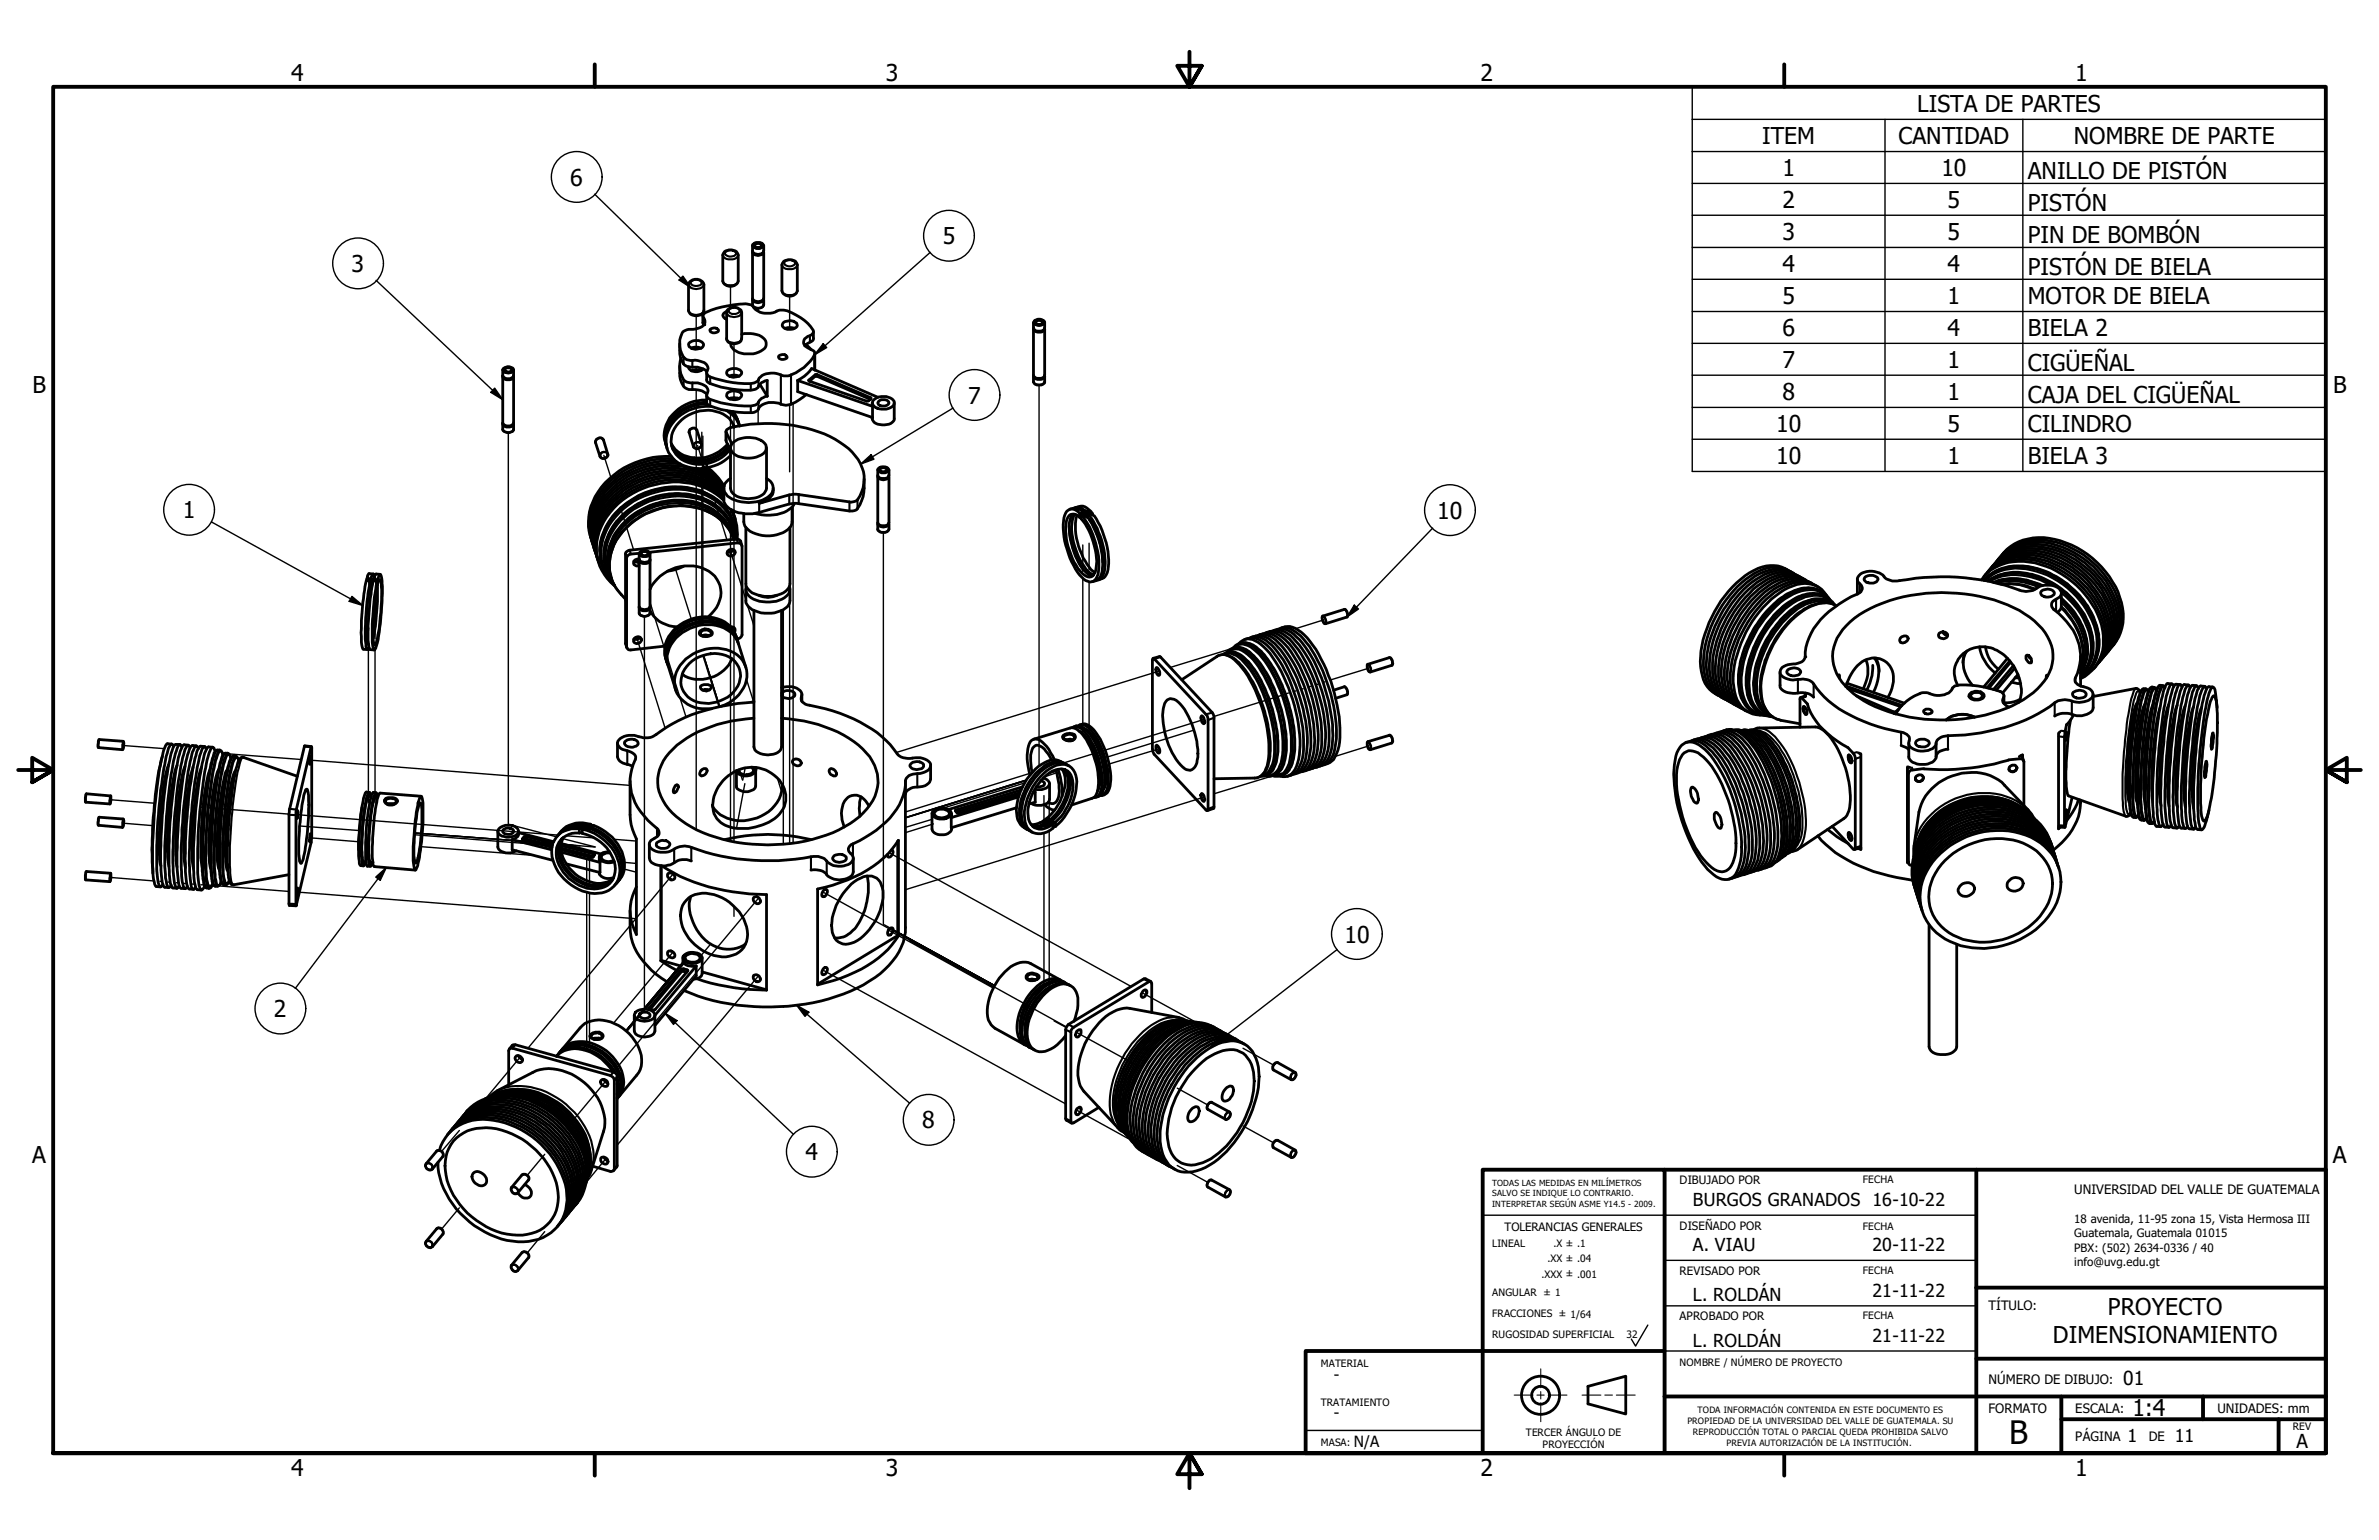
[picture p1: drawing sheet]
<svg xmlns="http://www.w3.org/2000/svg" width="432mm" height="279mm" viewBox="0 0 432 279" stroke-linecap="round" stroke-linejoin="round" font-family="sans-serif">
<defs><g id="words">
<text font-size="5.8" x="364.7" y="262">B</text>
<g font-size="4.2">
<text x="52.8" y="14.7">4</text>
<text x="160.8" y="14.7">3</text>
<text x="268.7" y="14.7">2</text>
<text x="376.7" y="14.7">1</text>
<text x="348" y="20.3">LISTA DE PARTES</text>
<text x="319.8" y="26.1">ITEM</text>
<text x="344.6" y="26.1">CANTIDAD</text>
<text x="376.4" y="26.1">NOMBRE DE PARTE</text>
<text x="103.5" y="33.7">6</text>
<text x="323.5" y="31.9">1</text>
<text x="352.4" y="31.9">10</text>
<text x="368" y="32.4">ANILLO DE PISTÓN</text>
<text x="323.5" y="37.7">2</text>
<text x="353.5" y="37.7">5</text>
<text x="368" y="38.3">PISTÓN</text>
<text x="171.1" y="44.3">5</text>
<text x="323.5" y="43.6">3</text>
<text x="353.5" y="43.5">5</text>
<text x="368" y="44.1">PIN DE BOMBÓN</text>
<text x="63.8" y="49.3">3</text>
<text x="323.5" y="49.3">4</text>
<text x="353.5" y="49.3">4</text>
<text x="368" y="49.8">PISTÓN DE BIELA</text>
<text x="323.5" y="55.1">5</text>
<text x="353.5" y="55.1">1</text>
<text x="368" y="55.1">MOTOR DE BIELA</text>
<text x="323.5" y="61">6</text>
<text x="353.5" y="60.9">4</text>
<text x="368" y="61">BIELA 2</text>
<text x="5.9" y="71.4">B</text>
<text x="323.5" y="66.7">7</text>
<text x="353.5" y="66.7">1</text>
<text x="368" y="67.2">CIGÜEÑAL</text>
<text x="423.5" y="71.4">B</text>
<text x="175.7" y="73.2">7</text>
<text x="323.5" y="72.6">8</text>
<text x="353.5" y="72.5">1</text>
<text x="368" y="73">CAJA DEL CIGÜEÑAL</text>
<text x="322.4" y="78.4">10</text>
<text x="353.5" y="78.3">5</text>
<text x="368" y="78.4">CILINDRO</text>
<text x="322.4" y="84.1">10</text>
<text x="353.5" y="84.1">1</text>
<text x="368" y="84.1">BIELA 3</text>
<text x="33.2" y="94">1</text>
<text x="260.9" y="94.1">10</text>
<text x="244" y="171">10</text>
<text x="49.7" y="184.5">2</text>
<text x="167.4" y="204.7">8</text>
<text x="5.8" y="211.1">A</text>
<text x="146.2" y="210.4">4</text>
<text x="423.4" y="211.1">A</text>
<text x="382.6" y="238.5">PROYECTO</text>
<text x="372.6" y="243.6">DIMENSIONAMIENTO</text>
<text x="387" y="256.9">1:4</text>
<text x="52.8" y="267.7">4</text>
<text x="160.8" y="267.7">3</text>
<text x="268.7" y="267.7">2</text>
<text x="376.7" y="267.7">1</text>
</g>
<g font-size="3.5">
<text x="385.4" y="251.2">01</text>
<text x="416.8" y="262.8">A</text>
</g>
<g font-size="3.2">
<text x="307.3" y="218.8">BURGOS GRANADOS 16-10-22</text>
<text x="307.3" y="226.9">A. VIAU</text>
<text x="339.9" y="227">20-11-22</text>
<text x="307.3" y="236.1">L. ROLDÁN</text>
<text x="339.9" y="235.3">21-11-22</text>
<text x="307.3" y="244.3">L. ROLDÁN</text>
<text x="339.9" y="243.5">21-11-22</text>
<text x="386.1" y="261.6">1</text>
<text x="394.7" y="261.6">11</text>
</g>
<g font-size="2.8">
<text x="242.1" y="250.4">-</text>
<text x="242.1" y="257.3">-</text>
<text x="245.7" y="262.4">N/A</text>
</g>
<g font-size="2.3">
<text x="376.5" y="216.5">UNIVERSIDAD DEL VALLE DE GUATEMALA</text>
<text x="360.9" y="237.7">TÍTULO:</text>
<text x="360.9" y="251.1">NÚMERO DE DIBUJO:</text>
<text x="360.9" y="256.3">FORMATO</text>
<text x="376.7" y="256.3">ESCALA:</text>
<text x="402.5" y="256.3">UNIDADES: mm</text>
<text x="376.7" y="261.4">PÁGINA</text>
<text x="390" y="261.4">DE</text>
</g>
<g font-size="2.1">
<text x="304.9" y="214.8">DIBUJADO POR</text>
<text x="376.5" y="221.9">18 avenida, 11-95 zona 15, Vista Hermosa III</text>
<text x="273" y="223.3">TOLERANCIAS GENERALES</text>
<text x="304.9" y="223.1">DISEÑADO POR</text>
<text x="376.5" y="224.5">Guatemala, Guatemala 01015</text>
<text x="376.5" y="227.1">PBX: (502) 2634-0336 / 40</text>
<text x="304.9" y="231.3">REVISADO POR</text>
<text x="376.5" y="229.6">info@uvg.edu.gt</text>
<text x="304.9" y="239.5">APROBADO POR</text>
</g>
<g font-size="1.8">
<text x="338.1" y="214.6">FECHA</text>
<text x="270.8" y="226.3">LINEAL</text>
<text x="281.9" y="226.3">.X ± .1</text>
<text x="338.1" y="223.1">FECHA</text>
<text x="279.8" y="231.8">.XXX ± .001</text>
<text x="280.9" y="229">.XX ± .04</text>
<text x="338.1" y="231.1">FECHA</text>
<text x="270.8" y="235.2">ANGULAR ± 1</text>
<text x="270.8" y="239">FRACCIONES ± 1/64</text>
<text x="338.1" y="239.3">FECHA</text>
<text x="270.8" y="242.7">RUGOSIDAD SUPERFICIAL</text>
<text x="295.2" y="242.7">32</text>
<text x="239.7" y="248">MATERIAL</text>
<text x="304.9" y="247.8">NOMBRE / NÚMERO DE PROYECTO</text>
<text x="239.7" y="255.1">TRATAMIENTO</text>
<text x="239.7" y="262.3">MASA:</text>
<text x="276.9" y="260.5">TERCER ÁNGULO DE</text>
<text x="280" y="262.7">PROYECCIÓN</text>
<text x="416.2" y="259.5">REV</text>
</g>
<g font-size="1.6">
<text x="308.1" y="256.4">TODA INFORMACIÓN CONTENIDA EN ESTE DOCUMENTO ES</text>
<text x="306.3" y="258.4">PROPIEDAD DE LA UNIVERSIDAD DEL VALLE DE GUATEMALA. SU</text>
<text x="307.3" y="260.3">REPRODUCCIÓN TOTAL O PARCIAL QUEDA PROHIBIDA SALVO</text>
<text x="313.4" y="262.3">PREVIA AUTORIZACIÓN DE LA INSTITUCIÓN.</text>
</g>
<g font-size="1.5">
<text x="270.8" y="215.2">TODAS LAS MEDIDAS EN MILÍMETROS</text>
<text x="270.8" y="217">SALVO SE INDIQUE LO CONTRARIO.</text>
<text x="270.8" y="218.9">INTERPRETAR SEGÚN ASME Y14.5 - 2009.</text>
</g>
</g></defs>
<!-- layer: Tweak Trail (ANSI) -->
<g fill="none" stroke="#000" stroke-width=".25">
<path d="M126.4 57.3v6.1M132.6 51.9v4M137.6 55.9v.6M143.3 53.7v6.1M92.3 78.5v71l8.7 2.3M126.4 70.7v79.8M126.4 66.6v.8M127.4 78.4v4.9M127.6 79.1v4.9M132.6 74.6v12.2M132.6 72.3v.1M133.2 74.7v78"/>
<path d="M133.2 62.4v6.1M133.2 70.6v1.9M137.6 74.4v2.5M143.3 73.4v12.2M144 73.2v79.8M188.6 69.8v69.2M109.6 82.6l1.3 4M112.6 92v.2M112.8 92.8l2.2 7M126.6 80.8l.7 2.3M127.4 85v27.6M127.6 85v28.4"/>
<path d="M129.8 91.1l2.2 6.9M132.5 99.7l2.9 9.1M132.6 92.4v60.2M160.3 96.6v71.1M196.5 98.9v4.8M197.7 98.6v4.8M66.9 110.9v1.9M66.9 117.7v27.9M68.1 111.1v4.8M68.1 117.8v27.9M113.3 108.5l.2 .7M115.6 101.5l.4 1.4"/>
<path d="M115.6 115.6l5.1 16.5M117 111.8v71.1l7.5-9M118 109.3l6.5 20.8M122.6 103.1l2.9 9.2M127.6 119.1l2.9 9.1M127.7 118.9l2.9 9.3-2.5-8.1M135.7 109.9l1.1 3.6M142.2 110.6v42.6M143.3 106.2v.4M143.3 109.3v43.7M196.5 104.9v28.5M197.7 105.5v27.5"/>
<path d="M224.4 117.4l-12 3.7M240.3 112.5l-5.1 1.5M22.4 135.3l7.4 .5M38.7 136.5l.2 .1M40.3 136.7h.5M41.5 136.8l13.2 1M56.2 137.9l58.2 4.6M134.3 140l-.1-.4 .5 1.9M135.3 139.3l-.5 2.2M135.5 123.3l1.3 4M191.7 139.9l-1.3 .4M210.4 135.8l-9.1 2.8"/>
<path d="M210.4 121.7l-47.7 14.8M216.7 132.5l-15.7 4.9M218.6 130.5l-25.6 7.9M232.6 126.2l-12.3 3.8M233.9 139.8v.1M233.9 125.7l-.6 .2M235.2 125.3l-.4 .2M236.5 125h-.3M237.9 124.5l-.4 .2M239.2 124.1l-.4 .1M240.5 123.7l-.3 .1M248.5 135.3l-6.1 1.9"/>
<path d="M248.5 121.2l-7.1 2.2M20.1 145.1l8 .6M20.1 159.2l7.8 .6M22.4 149.4l5.3 .4M29 145.9h.7M29 159.9l.4 .1M30.5 145.9l.7 .1M32 146l.6 .1M33.5 146.2h.6M34.9 146.3l.7 .1M36.4 146.4l.7 .1M37.9 146.6l14.6 1.1"/>
<path d="M53.9 147.8l47.4 3.7M54.4 149.9l10.8 .8M56.2 152l8.9 .7M75.2 151.4l25.1 2M75.2 151.1l25.1 1.9M76.4 153.6l20.5 1.6M101.9 153.5l2.2 .2M101.9 153.2l6 .5M101.9 153.2l3.4 .3M101.9 153.2l2.1 .2M102.1 152.1l6 1.6M102.7 151.6l5.2 .4"/>
<path d="M106.5 156v4.9M107 155.4v4.8M111.4 152.3l4.1 .3M113.3 157.7l2.2 .5M113.3 156.5l2.2 .2M122.2 158.6l-26.4 31.6M135.2 142.2l-1.5 7.8M135.5 140.4v.1M141.1 141.2l.8 2.4M161.4 154.7l44 24.3M164.7 148.3l21.5-6.8-21.9 6.8M169.2 148.7l-4.9 1.4"/>
<path d="M169.4 149.5l-5.1 1.6M186 142l-15.2 4.7M186.2 141.7l-21.9 6.7M187.3 140.2l-23 7.1M189.5 144.3v4.9M189.5 151.1v27.6M190.4 144.8v4.9M190.4 150.7v28.5M191.8 140.2l-2.1 .7M218.6 144.6l-54.3 16.8M232.6 140.3l-12.3 3.7M30.5 160l.4 .1"/>
<path d="M32 160.1l.4 .1M33.5 160.3h.4M34.9 160.4h.5M36.4 160.5h.7M37.9 160.6l14.6 1.1M53.9 161.9l61.6 4.8M106.5 161.9v28.4M107 162v27.6M122.2 172.7l-10.8 12.9M122.7 176l-9.1 11M123.9 175l-10.1 12.1M124.5 174l-10.9 13 9.7-11.6"/>
<path d="M126.3 174.5h.1M128.8 171.4l-1.5 2M133.2 164.4v1.8M137.7 177l-25.7 30.8M137.7 162.9l-26.4 31.6M149.3 161.8l44.2 24.5M149.3 176l44.1 24.3M160.5 167.8l20 11-17.2-9.4M161.2 168.7l19.1 10.6M162.4 168.8l18.1 10M165.1 170.7l15.2 8.4M94.5 191.7l-6.3 7.6"/>
<path d="M110 196l-6.7 8.1M142.2 182.6v.2M191.3 185.2l2.2 1.2M195.3 187.3l11.1 6.1M207.1 193.7l.1 .1M207.3 180.1l9.7 5.3M208.2 194.3l.1 .1M209.2 194.9l.2 .1M210.3 195.5l.1 .1M211.4 196.2h.1M212.5 196.7l.2 .1M213.7 197.4l5.5 3.1"/>
<path d="M225.6 190.2l5.5 3M83.4 205.1l-3.3 3.8M83.4 219.1l-3.3 3.9M98.9 209.4l-3.2 3.8M110 210.1l-3.6 4.4M195.3 201.4l9.9 5.4M213.7 211.5l5.5 3M225.6 204.3l5.5 3M98.9 223.5l-3.2 3.8"/>
</g>
<!-- layer: Visible (ANSI) -->
<g fill="none" stroke="#000" stroke-width=".51">
<path d="M125.3 51.1a1.54 1.54 0 0 1 2.5 .5v4.7a1.48 1.48 0 0 1-2.1 .9l-.4-.2-.3-.7v-4.7zM127.6 57.3v1.2l.2 .4M128.9 59.8a.99 .99 0 0 1 1.5 .1 .9 .9 0 0 1-1.6 0zM131.5 45.7a1.69 1.69 0 0 1 2.4 .3l.1 5a1.5 1.5 0 0 1-1.4 .9 1.5 1.5 0 0 1-1.4-.9v-4.7zM131.9 56.5a.7 .7 0 0 0-.7 .7 .7 .7 0 0 0 .7 .7M131.9 57.8h-.2M132 56.3a1.65 1.65 0 0 1 2.6 .2v4.9a1.41 1.41 0 0 1-1.8 .9l-.7-.3-.2-.3v-5.2zM136.6 54.2a1.03 1.03 0 0 0 1.5 .6 .51 .51 0 0 0 .5-.6M136.6 45.8v8.4a1.19 1.19 0 0 0 2 0v-8.4M136.6 45.7a1.03 1.03 0 0 0 1.5 .5 .51 .51 0 0 0 .5-.5M136.6 54.4l.1 1.1M136.7 44.3a1.29 1.29 0 0 1 1.9 .3v.9a1.11 1.11 0 0 1-1.6 .5l-.2-.1-.2-.4z"/>
<path d="M137 44.6a.79 .79 0 0 0 1.2 0M138.6 54.4v.9a1.16 1.16 0 0 1-1.8 .4M142.2 58.5a1.78 1.78 0 0 1 2.5 .3 .89 .89 0 0 1-1.1 1 1.3 1.3 0 0 1-1.6-.9zM142.2 47.4a1.69 1.69 0 0 1 2.5 .4v5a1.5 1.5 0 0 1-1.4 .9 1.5 1.5 0 0 1-1.4-.9v-4.7zM142.4 59.6l.6-.2 1.2 .2M187.6 59.7v8.4a1.03 1.03 0 0 0 1.3 .5 .66 .66 0 0 0 .7-.5v-8.4M187.6 59.6a1.03 1.03 0 0 0 1.6 .6 .51 .51 0 0 0 .4-.6M187.8 58.2a1.2 1.2 0 0 1 1.8 .3v1a1.03 1.03 0 0 1-1.3 .6 .66 .66 0 0 1-.7-.6v-1zM188 58.5l.1 .2 .4 .2a.67 .67 0 0 0 .7-.4M91.2 68.2a.91 .91 0 0 0 1.3 .7 .66 .66 0 0 0 .7-.7M91.2 68.3v8.4a1.19 1.19 0 0 0 2 .2v-8.6M91.2 76.8a1.03 1.03 0 0 0 1.6 .6 .51 .51 0 0 0 .4-.6"/>
<path d="M91.2 76.9v1a1.15 1.15 0 0 0 2 .1v-1.1M91.3 66.9a1.16 1.16 0 0 1 1.9 .2v1.2a1.27 1.27 0 0 1-2-.2zM91.6 67.1a.72 .72 0 0 0 1.3 0M108.3 79.7a.8 .8 0 0 1 1.2 .1l.8 2.6a.76 .76 0 0 1-.5 .7 .76 .76 0 0 1-.9-.3l-.8-2.5zM123.4 62.4a5.3 5.3 0 0 0 .7 3.6 2.99 2.99 0 0 0 2.5 .6l.4 .1a1.87 1.87 0 0 1 1.3 .7M123.4 66.4a5.3 5.3 0 0 0 .7 3.7l.9 .6a4.4 4.4 0 0 1 3.3 .8M123.6 65a4.5 4.5 0 0 0 .7 4.1l.4 .2 .6 .2a3.5 3.5 0 0 1 3 .9 1.75 1.75 0 0 1 0 1.4v.2a2.03 2.03 0 0 0 1.6 .8 15.7 15.7 0 0 0 7.3 .7 .96 .96 0 0 0 .6-.8l.4-.4 1.1-.4M124 60.2l.7-.4a4.2 4.2 0 0 0 3.2-1l.1-.6-.2-.5a.67 .67 0 0 1 .4-1.1 19.3 19.3 0 0 1 7.5-1.4 1.42 1.42 0 0 1 1.3 .9 4.2 4.2 0 0 0 4.5 .2h.4a8.4 8.4 0 0 1 5.2 2.9l.5 .7v.4l-.3 .5-.7 .2a1.12 1.12 0 0 0-.7 1.2 1.12 1.12 0 0 0 .8 1l.7 .3a.61 .61 0 0 1 .4 .9 8 8 0 0 1-4.8 3.8h-.7a4 4 0 0 0-4.5 .4 1.41 1.41 0 0 1-1.5 1 19.5 19.5 0 0 1-7.6-1.3l-.4-.4v-.4a1.16 1.16 0 0 0-.9-1.8l-1.2-.4a1.85 1.85 0 0 1-2.4-1.1 4.5 4.5 0 0 1 .2-4zM125 66.5a1.35 1.35 0 0 0 1.9 .9l.7-.5M125.2 62.1a1.56 1.56 0 0 1 2.5 .5 .93 .93 0 0 1-1.1 .7 1.27 1.27 0 0 1-1.6-.8zM125.2 77.9a.79 .79 0 0 1 1.3 .1l.8 2.6a.78 .78 0 0 1-.5 .8 .78 .78 0 0 1-.9-.4l-.9-2.6zM125.5 63.2l.5-.2h.7l.6 .2"/>
<path d="M125.5 67.2l.9-.1 .9 .1M128.3 73a7.7 7.7 0 0 0-7.5 5.3 4.3 4.3 0 0 0 .1 2.5M128.3 72.6a7.7 7.7 0 0 0-7.4 4.5 4.5 4.5 0 0 0 0 3.6M128.3 67.6v1.3a.74 .74 0 0 0 .6 .7 17.8 17.8 0 0 0 8 1.1l.3-.1a.96 .96 0 0 0 .6-.8l.4-.4 1.1-.4v2.9M128.3 71.8v1.2M128.3 73.3a7.6 7.6 0 0 0-7.4 5.1 5.3 5.3 0 0 0 .2 3M129 73.7a7.5 7.5 0 0 0-8.1 5.8 5 5 0 0 0 4.4 5.3l1.6 .2h.7v-.8M131.8 78.3v1.6l.8 1.8M131.9 74.5l.5 .4a4.5 4.5 0 0 1 1.8 2.4l-.5-1.4-1.2-1.3M132.1 67.2a1.97 1.97 0 0 1 2.5 .3 1 1 0 0 1-1.1 .9 1.51 1.51 0 0 1-1.6-.6zM132.1 71.2a1.97 1.97 0 0 1 2.5 .4 1.26 1.26 0 0 1-1.8 .9 .75 .75 0 0 1-.8-.4 .75 .75 0 0 1 .1-.9zM132.4 68.3l.5-.2h.6l.6 .2"/>
<path d="M132.4 72.3l.8-.2 .9 .2M132.8 74.7l1.1 1.4 .1 .6M133.1 74.7l.6 .9 .3 1M133.1 77l.1 .5M133.2 77.2v.3M133.3 77.3v.2a4.8 4.8 0 0 0-4-3 6.8 6.8 0 0 0-7.4 4.4 4.3 4.3 0 0 0 3.6 5.2l1.4 .2 .7-.1-1.4-.4a5.1 5.1 0 0 1-4.3-2.9M134.6 60.6a4 4 0 0 1 4.4 1.3 1.36 1.36 0 0 1-.9 1.8 5.2 5.2 0 0 1-4.9-.2 1.55 1.55 0 0 1-.6-1.3M137.9 69.7l1.4 2.2M141.4 64.6a.95 .95 0 0 1 1.5 .2 .97 .97 0 0 1-1.6 0zM144.8 69v2.1l13.6 4.7-.1-2.7M144.8 69l1.2-.7 1.3-1.4 12 5.2M144.8 69l13.6 4.7"/>
<path d="M146.3 62.5l.9 .9M146.4 71.6l-.7 .5a5.2 5.2 0 0 1-3.1 1.4h-.3a5.3 5.3 0 0 0-3.6-.2l-.9 .6a1.31 1.31 0 0 1-1.5 1 19.5 19.5 0 0 1-7.6-1.4l-.3-.2-.1-.3M146.7 69l1.3-1.1h.3l9.8 4.4-.4 .4-.4 .1zM146.9 69.2l1.2-1 9.9 4.3M147.6 60.1v1.3a.74 .74 0 0 1-.6 .7l-1 .6M147.9 64.1v3.1M158.4 72.7a2.69 2.69 0 0 1 3.9 .1 1.16 1.16 0 0 1-1 1.3 2.65 2.65 0 0 1-2.9-.6zM159.5 72.8a1.22 1.22 0 0 1 1.9 .3 1.19 1.19 0 0 1-2 .2l-.1-.2zM162.3 73.1v2.8a1.53 1.53 0 0 1-1.8 1.2l-.8-.1a1.31 1.31 0 0 1-1.4-1.2M187.6 68.3v1a1.24 1.24 0 0 0 2 .1v-1.1M187.6 68.2a1.03 1.03 0 0 0 1.6 .6 .51 .51 0 0 0 .4-.6M121.8 82.8a15.3 15.3 0 0 0-13.8 7.3 9.6 9.6 0 0 0-.7 7.7"/>
<path d="M121.9 80.5a4.8 4.8 0 0 0 4.1 2.6l1.4 .4a5.2 5.2 0 0 1-5.5-2.7M122.2 83.2a14.9 14.9 0 0 0-14.6 8.6 9 9 0 0 0-.2 6.2M122.7 83.7a15.3 15.3 0 0 0-14 6.5 9.6 9.6 0 0 0-1.1 8.4M123.4 84.1a15.5 15.5 0 0 0-14.1 6 9.3 9.3 0 0 0-1.7 8.8M126.6 83.1l1.4 .3M126.6 83.1v.2M126.7 85a10 10 0 0 1 4.7 3.7M126.8 83.8l1.5 .3M126.8 83.8v.2M127.4 85a10 10 0 0 1 4 3.5M127.4 83.5v.3M127.6 84.8l.7 .1"/>
<path d="M127.8 84.8a9.7 9.7 0 0 1 3.6 3.5M128 83.4v.3M128.3 84.1v.8M128.4 84.8a11.1 11.1 0 0 1 3 3.4M131.4 89.2a11.9 11.9 0 0 0-10-4.3 15.2 15.2 0 0 0-12.2 6.6 9.5 9.5 0 0 0-1.3 8.2M131.4 89a11.8 11.8 0 0 0-9.9-4.5 14.7 14.7 0 0 0-13.3 8.1 8.9 8.9 0 0 0-.4 6.9M131.4 89.7a12.8 12.8 0 0 0-12.3-3.7 14.2 14.2 0 0 0-10.6 8.2 8.7 8.7 0 0 0-.3 6.4M131.4 89.4a11.4 11.4 0 0 0-8.8-4.1 15.6 15.6 0 0 0-13.3 6.5 9.1 9.1 0 0 0-1.2 8.5M131.4 90.2a12.3 12.3 0 0 0-10.2-3.5 14.8 14.8 0 0 0-12.6 8.4 9.1 9.1 0 0 0-.1 6.3M131.4 90a11.8 11.8 0 0 0-10.1-3.8 14.6 14.6 0 0 0-12.7 8.3 9.3 9.3 0 0 0-.2 6.7M131.4 90.8a13 13 0 0 0-12.5-2.9 13.5 13.5 0 0 0-10.4 9.4 8.8 8.8 0 0 0 3.1 9M131.4 90.5a13.4 13.4 0 0 0-13.7-2.7 13.7 13.7 0 0 0-9.4 9.3 8.6 8.6 0 0 0 .3 4.9"/>
<path d="M132.1 80.6a7.6 7.6 0 0 1-5.5 2.5M132.1 99.9a.65 .65 0 0 1 .9-.2 .65 .65 0 0 1 .3 .9 .68 .68 0 0 1-.8 .3 .68 .68 0 0 1-.5-.8zM132.2 80.9a6.6 6.6 0 0 1-4.2 2.5M132.3 81.2a7.1 7.1 0 0 1-5.5 2.6M132.5 81.5a6.9 6.9 0 0 1-4.2 2.6M132.6 82.7l-.5 .4a7.9 7.9 0 0 1-3.8 1.8M132.6 81.2v7.4a2.56 2.56 0 0 0 2.7 1.8 3.7 3.7 0 0 0 3.6-1.2l.2-.6v-7.4M132.6 86.8a1.88 1.88 0 0 0-1.2 1.7 1.88 1.88 0 0 0 1 1.7 6.6 6.6 0 0 0 7.3-.3 1.83 1.83 0 0 0-.6-3.1M132.7 92.5a8.9 8.9 0 0 1 1.1 5.3M132.8 92.5l.7 1.7M132.8 80.5l-1-2a.72 .72 0 0 1 .7-.9 28.8 28.8 0 0 1 18.1 1.6 11.4 11.4 0 0 1 5.5 4.9 6.3 6.3 0 0 1-.6 6.7l-1.1 .3-10.3-1.4-6.3 1.6a2.75 2.75 0 0 0 2.5-2.3v-.4M132.8 92.6l.4 1"/>
<path d="M132.9 80.5a4.5 4.5 0 0 1 5.9 0 1.46 1.46 0 0 1-1.1 2.2 4.6 4.6 0 0 1-4.8-.7 1.12 1.12 0 0 1 0-1.5zM132.9 92.6l.3 .8M133.2 99.8l-.2 .1a.69 .69 0 0 1-1 .2M133.4 97.9a8.8 8.8 0 0 0-6.8-7.9 14.2 14.2 0 0 0-15.6 5.9 8.7 8.7 0 0 0 .4 10.1M133.7 97.8a9.3 9.3 0 0 0-6.2-8.6 14.7 14.7 0 0 0-17.5 6.2 8.8 8.8 0 0 0 1.6 10.8M134.6 98.9l-.2-.7-.2-.3-.5-.1-19.7 2.1a.66 .66 0 0 0-.5 .6v16.3l.3 .7M135.4 95.7v10.2a2.02 2.02 0 0 0 1.1 1.7 5.8 5.8 0 0 0 6.4-.7l.3-.3 .2-.7v-10.2M143.8 92v2.7a2.61 2.61 0 0 1-2.3 2.1 6 6 0 0 1-6.1-1 2.94 2.94 0 0 1-.4-2.6M144.2 91.3a4.5 4.5 0 0 1-3.8 2.1l-1.4 .1-2-.3M156.8 86.9a7.4 7.4 0 0 1-1.3 5.6l-.8 .2h-.5l-10.1-1.4-6.3 1.7a6.8 6.8 0 0 1-5.7-1 1.87 1.87 0 0 1-.7-1.4v-2M159.3 94.9a1.09 1.09 0 0 0 1.8 .5l.2-.5M159.3 86.5v8.3a1.03 1.03 0 0 0 1.4 .6 .66 .66 0 0 0 .7-.6v-8.3"/>
<path d="M159.3 86.4a1.09 1.09 0 0 0 1.8 .4l.2-.4M159.3 95.1v.9a1.16 1.16 0 0 0 1.9 .3l.2-.3v-.9M159.4 85a1.29 1.29 0 0 1 2 .3v.9a1.03 1.03 0 0 1-1.4 .6 .66 .66 0 0 1-.7-.6zM159.7 85.3a.79 .79 0 0 0 1.3 0M194.1 95.4a17 17 0 0 0 2.4 7.7M194.2 92.4a2.44 2.44 0 0 1 3 1.1 3.8 3.8 0 0 1-2-1 1.5 1.5 0 0 0-2.1 1.5 14.8 14.8 0 0 0 2.9 10.3 2.31 2.31 0 0 0 2.4 1.2 3.3 3.3 0 0 0 1.1-3.1 15.3 15.3 0 0 0-3.3-9.1M194.8 93.3a3.6 3.6 0 0 0-.7 3.3 11.9 11.9 0 0 0 3.2 7.4l.3 .3 .7 .2M195.1 93.3a7.3 7.3 0 0 0-.1 5.6 10.9 10.9 0 0 0 2.8 5l.7 .4M195.1 92.1a1.81 1.81 0 0 1 1.9 .6M195.3 92.1a1.79 1.79 0 0 1 2.3 .4l.7 .7-1.3-.5M195.5 93.5a9.7 9.7 0 0 0 .8 7l.3 .7 .7 1.2a3.6 3.6 0 0 0 1.5 1.5M196 93.9h.2"/>
<path d="M196 93.1v.8M196.2 93.3v.8a12.8 12.8 0 0 1 2.7 9v.4a1.52 1.52 0 0 1-1.2 1.2 3.5 3.5 0 0 1-2.4-2.1 11.5 11.5 0 0 1-1.6-8.4 1.26 1.26 0 0 1 1-.9 1.26 1.26 0 0 1 1.3 .6M196.2 93.3a2.45 2.45 0 0 1 2 1.8 15.3 15.3 0 0 1 1.8 8.7 1.98 1.98 0 0 1-1.8 1.7M197 92.7v.6M197.4 93a14.6 14.6 0 0 1 3.1 10.6l-.2 .4a1.48 1.48 0 0 1-1.2 1.2M197.4 93a2.27 2.27 0 0 1 1.9 1.8 13.4 13.4 0 0 1 1.7 9.1 1.87 1.87 0 0 1-1.6 1.3M197.4 93v.9M197.4 93.6l-.2-.1v.3M197.7 94.3a13.6 13.6 0 0 1 2.5 7.7M198.3 93.2v.2M66.7 104.6v.4M66.8 114l-.3 1.8"/>
<path d="M67.1 105.7v.8a36.3 36.3 0 0 0-.5 10.2l.3 .1M67.1 105.7a42.8 42.8 0 0 0-.6 11.8l.2 .3 .3-.3M67.1 105.7l-.5-.8a43 43 0 0 0-.9 12.4l.1 .4 .9 .2M67.1 106l.1 .1M67.2 106l.1 1.9M67.2 105.3v.8M67.8 104.1h-.9l-.2 .3v.2l.5 .7M67.8 105.2v-.2l-.2 .1-.4 1M67.9 104.8v.3M68 109.2l-.3 3.6M68 104.5l-.2-.4-.2 .1-.4 1.1M68.1 108l-.1 3.1-.3 2.9"/>
<path d="M68.4 105.8v.8a39.2 39.2 0 0 0-.6 10l.1 .4h.2a25.7 25.7 0 0 0 1.1-7.4 11.4 11.4 0 0 0-.2-4.4l-.4 .3-.1 .7M68.4 106.1l.1 .1M68.5 106.2v3l-.1 1.5a23.4 23.4 0 0 1-.7 5.2M68.5 105.5l.3-1 .2-.3 .1 .1a16.5 16.5 0 0 1 .2 5.7l-.3 3.2a12.3 12.3 0 0 1-1 4.7h-.1a7.1 7.1 0 0 1-.3-3.2l.3-6.3 .5-2.6-.6-.8a49.4 49.4 0 0 0-.9 12.4l.3 .5h.7M68.5 105.5v.7M69 104.2l-.7-.1-.2 .2-.2 .5 .6 .7M111 105a9.2 9.2 0 0 1 2.6-10.5 13.5 13.5 0 0 1 15.9-2 8.3 8.3 0 0 1 3.7 5.4 8.9 8.9 0 0 0-7.4-6 13.4 13.4 0 0 0-14.4 7 8.1 8.1 0 0 0 2.1 9.8M115.1 115.8a.68 .68 0 0 1 .8-.3 .68 .68 0 0 1 .5 .8 .71 .71 0 0 1-.8 .5 .71 .71 0 0 1-.6-.8zM116 100.3a1.21 1.21 0 0 1 2 .2v1a1.29 1.29 0 0 1-2 .2zM116 101.5a.72 .72 0 0 0 1 .7h.3a.66 .66 0 0 0 .7-.7M116 101.7v8.3a.96 .96 0 0 0 1.3 .6 .69 .69 0 0 0 .7-.6v-8.3M116 110.1a.72 .72 0 0 0 1 .7h.3a.66 .66 0 0 0 .7-.7"/>
<path d="M116 110.2v1a1.08 1.08 0 0 0 1 .6 1.08 1.08 0 0 0 1-.6v-1M116 101.7a.71 .71 0 0 1-.9 .2M116 101.5a.67 .67 0 0 0-1 .5 .67 .67 0 0 0 1 .6M116 100.4l-1.8 .2-.5 .6 .1 16.3a.58 .58 0 0 0 .7 .4l6.2-.7M116.1 115.6a.8 .8 0 0 1-1 .4M116.4 100.5a.67 .67 0 0 0 .6 .3 .67 .67 0 0 0 .6-.3M117.9 100.2l16.3-1.6a.54 .54 0 0 1 .5 .5v16.1l-.3 .5-.7 .2a5.3 5.3 0 0 0-5.3-3.7 8 8 0 0 0-7.1 3.9 4.8 4.8 0 0 0-.3 3.9M118 110.8a5.4 5.4 0 0 0 4.9 2.9M118 106.9a7.7 7.7 0 0 1 10.7-3.3 4.8 4.8 0 0 1 .4 7.8l-.6 .6M124.1 102.7a8.4 8.4 0 0 1-2.9 .9M127.1 114.4a1.6 1.6 0 0 1 2.2 .3 .72 .72 0 0 1-1 .7 1.15 1.15 0 0 1-1.4-.5zM127.2 114.7a1.09 1.09 0 0 1 1.1-.4 1.09 1.09 0 0 1 .8 .8 1.46 1.46 0 0 1-2 0z"/>
<path d="M128.7 115.3l-.7-.1-.6 .2M132.7 113.7a.6 .6 0 0 1 .6 .3 .6 .6 0 0 1 0 .7M132.8 119.5a6.3 6.3 0 0 1-8.5 3.2l-.5-.4M133.2 113.9l-.3 .2M133.7 115.7a5.2 5.2 0 0 0-4.9-3.7 7.6 7.6 0 0 0-8 4.8 5.6 5.6 0 0 0 .1 2.9M133.9 116.4a5.5 5.5 0 0 0-5.7-3.8 7.5 7.5 0 0 0-7.2 4.9 4.2 4.2 0 0 0 .2 2.9M134 116.6a5.4 5.4 0 0 0-5.3-3.7 7.6 7.6 0 0 0-7.7 5.1 5.4 5.4 0 0 0 .2 2.7M135.4 106.9v2.1a2.38 2.38 0 0 0 2.1 2 5.6 5.6 0 0 0 5.4-1l.5-1v-2.1M135.4 106.4a2.16 2.16 0 0 0 1.9 2.5 6 6 0 0 0 5.4-.8 1.43 1.43 0 0 0 .6-1.7M136.8 110.7v24.8a1.85 1.85 0 0 0 2.1 1.4 2.58 2.58 0 0 0 2.9-1.1l.1-25.1M137.7 108a3.8 3.8 0 0 0 3.3 0M209.2 119.5l.2-.1 .1 .2 9.6 10.3 .2 .5v16.5l-.2 .2-.2-.2-9.5-10.1-.2-.5z"/>
<path d="M209.3 119.4l1.1-.3 .2 .1 9.6 10.4 .1 .4v16.6v.1l-1.2 .4M221.9 118.7a2.75 2.75 0 0 1 3.5 .3 17.5 17.5 0 0 1 5.2 8.6 19.9 19.9 0 0 1 1 10.7 3.1 3.1 0 0 1-2.5 2.5h-.3M223.8 117.6a2.95 2.95 0 0 1 4.5 .1 18 18 0 0 1 4.6 7.2 25.7 25.7 0 0 1 2 12 5 5 0 0 1-1.5 3.4 2.59 2.59 0 0 1-2.5 .4M223.8 117.6a3.2 3.2 0 0 1 3.5 1.1 20.7 20.7 0 0 1 5.1 9.5 20.1 20.1 0 0 1 .8 9.6 3.3 3.3 0 0 1-2.3 2.9M223.8 117.6l-.7 .3-.4 .5M224.9 116.8a2.23 2.23 0 0 1 2.9-.5 10.9 10.9 0 0 1 4.2 4.6 29.2 29.2 0 0 1 3.9 15.2 5.5 5.5 0 0 1-1.8 4.6 2.13 2.13 0 0 1-1.8 .1M225.9 116a2.68 2.68 0 0 1 3.1 .3 14.6 14.6 0 0 1 4.7 6.3 28.3 28.3 0 0 1 2.7 14.9l-.4 1.3a2.8 2.8 0 0 1-2.3 2M226.9 115.7a2.7 2.7 0 0 1 2.8 .4 17.6 17.6 0 0 1 5.1 7.3 29.3 29.3 0 0 1 2.4 12.2v.9a5.9 5.9 0 0 1-1.4 3.4l-.7 .5-.5 .1M227.3 115.6a3.1 3.1 0 0 1 3.5 .7 19.7 19.7 0 0 1 5.4 8.9 25.7 25.7 0 0 1 1.6 11.1 4.3 4.3 0 0 1-2.2 3.9l-.6 .2M228.3 115.3a2.96 2.96 0 0 1 3.3 .8 23.1 23.1 0 0 1 6 11.1 23.5 23.5 0 0 1 .8 9.6l-.4 1.3a2.52 2.52 0 0 1-2 2M228.6 115.2a3.2 3.2 0 0 1 3.6 .7 16.5 16.5 0 0 1 4.5 6.8 25.7 25.7 0 0 1 2.3 14 3.9 3.9 0 0 1-2 3.1l-.7 .2M229.6 114.9a2.6 2.6 0 0 1 2.8 .5 16.8 16.8 0 0 1 5 7.2 27 27 0 0 1 2.3 13.8 4.1 4.1 0 0 1-2 3.2l-.4 .1"/>
<path d="M229.9 114.7a3.1 3.1 0 0 1 3.6 .8 18.8 18.8 0 0 1 5 7.9 25.3 25.3 0 0 1 1.8 12.9 3.9 3.9 0 0 1-2 3.1l-.7 .2M230.9 114.5a2.61 2.61 0 0 1 2.8 .4 17.4 17.4 0 0 1 5.4 8.3 26.1 26.1 0 0 1 1.9 12.8 3.6 3.6 0 0 1-2.4 3.3M231.3 114.4a3.3 3.3 0 0 1 4 1.2 22.7 22.7 0 0 1 5.6 10.6 21.2 21.2 0 0 1 .8 9.7 3.8 3.8 0 0 1-2.1 3.1l-.6 .2M232.2 114.1a2.94 2.94 0 0 1 3.3 .8 20 20 0 0 1 5.4 8.9 25.2 25.2 0 0 1 1.5 11l-.1 .8a3.4 3.4 0 0 1-2.4 3.3M232.5 113.9a2.85 2.85 0 0 1 3.1 .4 14.6 14.6 0 0 1 4.7 6.2 31.6 31.6 0 0 1 2.9 12.5 8.2 8.2 0 0 1-1.1 4.8 2.97 2.97 0 0 1-1.8 .9M240 111.8l4-1.2a1.02 1.02 0 0 1 .5 1.4l-3.9 1.2a.98 .98 0 0 1-.6-1.1zM324.4 103.4a5.7 5.7 0 0 0-6.1 .1 19.3 19.3 0 0 0-8.5 10.5 13.2 13.2 0 0 0-.3 10 5.4 5.4 0 0 0 2.3 2.2M324.7 103.6a5.6 5.6 0 0 0-5.5 0 19.4 19.4 0 0 0-8.7 10.2 14.7 14.7 0 0 0-.9 9.5 4.7 4.7 0 0 0 2.6 3M325.6 104a5.5 5.5 0 0 0-5.4-.2 15.3 15.3 0 0 0-6.7 5.9 18.9 18.9 0 0 0-3.7 11.8l.1 .9a5.5 5.5 0 0 0 3.1 4.4M325.8 104.2a5.9 5.9 0 0 0-6.3 .4 20.1 20.1 0 0 0-8.3 10.8 13 13 0 0 0-.2 9.1 5 5 0 0 0 2.2 2.4M326.6 104.6a6.2 6.2 0 0 0-6.9 .6 20.8 20.8 0 0 0-8.9 15.1 8.1 8.1 0 0 0 1.7 6l1.6 1.1M326.9 104.8a5.6 5.6 0 0 0-5.5 0l-.8 .4a19.9 19.9 0 0 0-7.5 8.8 16 16 0 0 0-1.5 9.7 5.3 5.3 0 0 0 2.7 3.8"/>
<path d="M327.7 119.1v.1M327.7 105.2a5.4 5.4 0 0 0-5.4-.2 17.7 17.7 0 0 0-8.4 8.7 16.9 16.9 0 0 0-1.9 9.9 5.2 5.2 0 0 0 3.2 4.4M328 105.4a5.8 5.8 0 0 0-5.5 0 20.1 20.1 0 0 0-9.4 12.3 12.5 12.5 0 0 0 0 8 5 5 0 0 0 2.3 2.4M328.8 105.8a5.4 5.4 0 0 0-5.4-.3 18.7 18.7 0 0 0-8.9 9.9 16.7 16.7 0 0 0-1.4 8.8 5.2 5.2 0 0 0 3.1 4.4M329.1 106a5.4 5.4 0 0 0-5.5 0 17.6 17.6 0 0 0-7.8 8.2 17.1 17.1 0 0 0-2.2 9.9 5.5 5.5 0 0 0 2.9 4.6M329.9 106.4a5.8 5.8 0 0 0-6.2 .1 18.5 18.5 0 0 0-7.6 8.4 16.9 16.9 0 0 0-1.9 9.9 5.2 5.2 0 0 0 3.1 4.4M331.5 107.9a4.8 4.8 0 0 0-6.1-1.6 16.4 16.4 0 0 0-8 7.4 20.6 20.6 0 0 0-2.8 10.1l.1 .9a5 5 0 0 0 4.8 5M332.2 108.8a5.1 5.1 0 0 0-6.4-1.7 16.5 16.5 0 0 0-7.5 7.1 19.1 19.1 0 0 0-2.8 9.8 6.1 6.1 0 0 0 3 5.3 4.5 4.5 0 0 0 2.1 .6M332.9 109.7a5 5 0 0 0-6.1-1.6 16.3 16.3 0 0 0-8 8.4 14 14 0 0 0-1.4 10.4 4.8 4.8 0 0 0 4.2 3.1M333 109.7a4.8 4.8 0 0 0-5.1-.6 13.7 13.7 0 0 0-6.1 5.1 17.6 17.6 0 0 0-3.5 11 5.7 5.7 0 0 0 2.2 4.2l1.3 .6M333.3 109.9a5.2 5.2 0 0 0-5.4 .4 17.4 17.4 0 0 0-7.7 10.1 10.4 10.4 0 0 0 .2 8.1 4.3 4.3 0 0 0 2.8 2.2l3.5 .6M335.1 113.5a21.3 21.3 0 0 1 11.7-5.5 31.7 31.7 0 0 1 19.7 2.7 12.4 12.4 0 0 1 5.9 6.5 7.6 7.6 0 0 1-2.6 7.8 20.8 20.8 0 0 1-10.7 5 31 31 0 0 1-20.8-2.9 11.8 11.8 0 0 1-5.2-5.7 7.5 7.5 0 0 1 2-7.9z"/>
<path d="M337.1 105.1v2.7M337.7 104.1a3.5 3.5 0 0 1 4.2 .5 2.97 2.97 0 0 0 2.8 .7 41.8 41.8 0 0 1 22.2 1.9 3.9 3.9 0 0 0 3.4-.8 3.6 3.6 0 0 1 3.6 .6 .91 .91 0 0 1-.4 1.5l-.3 .2a1.05 1.05 0 0 0-.8 .8 1.05 1.05 0 0 0 .3 1.1 11.9 11.9 0 0 1 4.8 7.2 9.3 9.3 0 0 1-.9 5.5 1.47 1.47 0 0 0 1.5 1.3l.5 .1a1.24 1.24 0 0 1 1.3 1.2 1.24 1.24 0 0 1-1.2 1.3 5.4 5.4 0 0 1-3.5-.2h-.9a2.96 2.96 0 0 0-2.3 1.2 33.5 33.5 0 0 1-18.4 5.3 1.91 1.91 0 0 0-2.2 1.6l-.1 .2a3.2 3.2 0 0 1-3.6 .8l-.4-.2a1.15 1.15 0 0 1-.7-1.7 1.47 1.47 0 0 0-1.5-1.4 29.7 29.7 0 0 1-13.2-5.6 16.4 16.4 0 0 1-2.9-3.4 3.7 3.7 0 0 0-3.1-.5 2.77 2.77 0 0 1-2.8-1.1v-.3a2.15 2.15 0 0 1 2.4-1.4 1.93 1.93 0 0 0 2.2-1.3 10.9 10.9 0 0 1 4.3-8.3l.9-.7a21.7 21.7 0 0 1 4.6-2.6 1.03 1.03 0 0 0 .5-1 1.03 1.03 0 0 0-.6-.9 1 1 0 0 1 .3-1.6zM338.5 104.7a1.81 1.81 0 0 1 2.4 .3 1.24 1.24 0 0 1-1.8 .7h-.3a.58 .58 0 0 1-.3-1zM338.6 119.8a6.1 6.1 0 0 1-.4 5.2M340.2 119.4a4.1 4.1 0 0 1 .9 2.5M340.5 119.4a7.2 7.2 0 0 1-.5 6.2M345 115.7a.76 .76 0 0 1 1.3 .1 .88 .88 0 0 1-.5 .8 .88 .88 0 0 1-.9-.2l-.1-.3zM352 114.9l.1-.1a.85 .85 0 0 1 1.4 .6 .89 .89 0 0 1-.9 .5 .89 .89 0 0 1-.7-.6zM352.6 114.6a.87 .87 0 0 0 .9 .7M356.7 118.4a5.7 5.7 0 0 0 1.3 5.9M357 118.1a3.9 3.9 0 0 0-.7 2.2M359.3 117.3a8.1 8.1 0 0 0 2.8 4.8"/>
<path d="M359.7 105.2a8.1 8.1 0 0 1 6.6-3.3 15.4 15.4 0 0 1 12.2 6 12.6 12.6 0 0 1 3.1 10.1 7 7 0 0 1-4 5.1M360.1 104.6a8.5 8.5 0 0 1 7.6-3.1 16.4 16.4 0 0 1 14.3 12.7 8.3 8.3 0 0 1-2 7.1M360.1 105.3a8.7 8.7 0 0 1 8.7-2.4 15.8 15.8 0 0 1 12.1 12.2 7.7 7.7 0 0 1-3.3 7.9M360.4 117.3l.1 .7a5.9 5.9 0 0 0 2.2 3.4M360.6 104a8.5 8.5 0 0 1 8-2.8 16.4 16.4 0 0 1 13.6 12 8.3 8.3 0 0 1-1.6 7.5M360.7 103.8a8.6 8.6 0 0 1 8.6-3 16.4 16.4 0 0 1 13.4 12.6 8.1 8.1 0 0 1-2 7.1M360.8 105.4a9.5 9.5 0 0 1 8.6-1 15 15 0 0 1 10.4 11.3 7.5 7.5 0 0 1-2.2 7M361.3 103.3a8.8 8.8 0 0 1 9-2.8 16.2 16.2 0 0 1 12.7 12.9 8.1 8.1 0 0 1-1.8 6.5M361.4 103.1a9 9 0 0 1 9.6-2.9 16.8 16.8 0 0 1 11.8 10.5 8.8 8.8 0 0 1-1.4 9M361.8 105.7a10.2 10.2 0 0 1 7.8 .1l1.1 .4M361.9 102.5a8.7 8.7 0 0 1 8-2.9 16.6 16.6 0 0 1 13.6 12.1 8.6 8.6 0 0 1-1.7 7.4M362.1 102.2a8.6 8.6 0 0 1 8.5-2.9 16.6 16.6 0 0 1 13.1 11.6 8.2 8.2 0 0 1-1.7 8"/>
<path d="M362.5 101.7a8.6 8.6 0 0 1 8-2.9 16.6 16.6 0 0 1 13.7 12.1 8.5 8.5 0 0 1-1.7 7.5M362.7 101.5a8.1 8.1 0 0 1 7.6-3.1 16.4 16.4 0 0 1 14.3 12.7 8.3 8.3 0 0 1-1.9 7.1M363.2 106a12 12 0 0 1 6.2 .9M363.2 100.9a7.6 7.6 0 0 1 6.1-2.9 15.3 15.3 0 0 1 12.1 5.6 13.1 13.1 0 0 1 3.6 9.3 7.8 7.8 0 0 1-1.8 4.6M363.3 100.7a9 9 0 0 1 9.6-2.8 16.7 16.7 0 0 1 12.2 11.4 8.3 8.3 0 0 1-1.8 8M364.4 119.4l-4.4 5.3M364.8 119.9l-4.1 4.9M367.9 118.9a.96 .96 0 0 1 .7 1.4 .96 .96 0 0 1-.7-1.4zM368.1 118.9l.5 .6M370.5 107.3a1.64 1.64 0 0 1 2.4 .2 1.12 1.12 0 0 1-1.5 .8h-.3a.66 .66 0 0 1-.6-1zM374.1 107.6v2.4a1.22 1.22 0 0 1-.7 1.1M374.1 108.5a12.9 12.9 0 0 1 4.8 10.1 8.4 8.4 0 0 1-1.3 3.5"/>
<path d="M374.1 110.1a11.6 11.6 0 0 1 3.9 10.1l-.4 1.3M377.6 119.1v5.4M17.9 134.2l4.5 .3 .1 .2-.1 1.2-.2 .1-4.4-.4zM29.5 137.2a69.3 69.3 0 0 0-1.9 16l.1 5.2M30.6 138.7a40.7 40.7 0 0 0-1.6 11l-.1 2.8a18.6 18.6 0 0 0 .3 4.6M31.2 135l-.9-.1-.1 .2a15.7 15.7 0 0 0-1.4 5.2 103.6 103.6 0 0 0-1 18.8l.5 1.7 .8 .1M31.5 135.4l-.1-.2-.2-.2a2.13 2.13 0 0 0-.8 1.7 88.7 88.7 0 0 0-1.9 21.8l.2 1.6a.79 .79 0 0 0 .4 .8l.4-.4M32.1 138.9a41.9 41.9 0 0 0-1.6 11l-.1 .9a29.9 29.9 0 0 0 .3 6.4M32.6 135.1h-.7a.8 .8 0 0 0-.5 .7 72.8 72.8 0 0 0-2.2 17.6l-.1 1.9a20.1 20.1 0 0 0 .6 5.4l.2 .3h.7M33 135.6l-.3-.5a.83 .83 0 0 0-.6 .7 54.9 54.9 0 0 0-1.9 13.3l-.3 4.3a33.3 33.3 0 0 0 .4 7.1l.4 .5 .4-.4M33.6 139a39.4 39.4 0 0 0-1.6 11l-.1 4.9 .2 2.4M34.2 135.2l-.8-.1a5.2 5.2 0 0 0-1.1 3 84 84 0 0 0-1.4 22.2l.3 .7 .9 .2"/>
<path d="M34.5 135.7l-.2-.4h-.3a8.9 8.9 0 0 0-1.2 3.6 95.4 95.4 0 0 0-1.3 19.9l.4 2.1 .2 .3 .4-.5M35.1 139.1a18.9 18.9 0 0 0-1.1 5.4l-.6 6.6a29.6 29.6 0 0 0 .3 6.3M35.6 135.3h-.7a.83 .83 0 0 0-.5 .7 55 55 0 0 0-2 13.2l-.2 3.3a27.5 27.5 0 0 0 .4 8.5l.2 .2h.8M36 135.8l-.4-.5-.2 .2a14.4 14.4 0 0 0-1.2 4.4 88.1 88.1 0 0 0-1.1 20.1l.4 1.2h.2l.3-.4M36.6 139.2a45.6 45.6 0 0 0-1.7 11.9v1.8a15.8 15.8 0 0 0 .2 4.6M37.1 135.4h-.7l-.3 .2a17.7 17.7 0 0 0-1.4 6.2 81.5 81.5 0 0 0-.9 18.2l.1 .5a.79 .79 0 0 0 .5 .8l.7 .1M37.5 136l-.2-.5h-.3a5 5 0 0 0-1 2.9 89.1 89.1 0 0 0-1.5 21.2l.1 .5a1.3 1.3 0 0 0 .5 1.3l.4-.4M38.6 135.6l-.8-.1-.2 .2a12.8 12.8 0 0 0-1.2 4.3 98.1 98.1 0 0 0-1.2 19.6l.4 1.6 .2 .2 .8 .1M39.1 136.4a.79 .79 0 0 0-.5-.8h-.1a8 8 0 0 0-1.2 3.7 88.1 88.1 0 0 0-1.3 20.4l.1 1 .3 .7 .2 .1 .2-.2 .3-.6M40.4 137a.83 .83 0 0 0-.7-.9 .83 .83 0 0 0-.9 .7 61.4 61.4 0 0 0-1.8 11.7l-.2 4.2a28 28 0 0 0 .3 7.9 .78 .78 0 0 0 .9 .6 .78 .78 0 0 0 .6-.9M41.9 137.6l-.1-.4a.75 .75 0 0 0-.7-.6 .75 .75 0 0 0-.8 .6 65.3 65.3 0 0 0-2 14.9 31.6 31.6 0 0 0 .3 8.2 .79 .79 0 0 0 .9 .5 .79 .79 0 0 0 .6-.8M43.3 138a.75 .75 0 0 0-.6-.8 .75 .75 0 0 0-.9 .5 31.2 31.2 0 0 0-1.5 8.2l-.4 4v2.2a38.9 38.9 0 0 0 .2 7.7 .76 .76 0 0 0 .8 .7 .76 .76 0 0 0 .7-.7"/>
<path d="M56.3 137.2l.1 .8-.1 .7-.1-.8zM56.5 135.4v17.4l-2.8 11.5v-17zM56.5 135.4h-1.3l-2.7 12.2v16.5v.2h1.2M112.1 134.8v2.5a2.12 2.12 0 0 0 2.1 1.4l.6 .3M113.4 134.6a1.69 1.69 0 0 1 2.4 0v.2a1.13 1.13 0 0 1-1.6 .7 .75 .75 0 0 1-.8-.9zM125.1 120.4a6.3 6.3 0 0 1 7.8-.8 3.9 3.9 0 0 1 .3 5.9 6.5 6.5 0 0 1-7.9 1.3 3.8 3.8 0 0 1-.6-5.9zM127.2 124.5a1.6 1.6 0 0 1 1.9 .1 1.03 1.03 0 0 1-1.7 .5l-.3-.3zM127.4 139.6a.52 .52 0 0 1 .6-.2 .52 .52 0 0 1 .3 .6 .9 .9 0 0 1-1.2 .7 .69 .69 0 0 1 .3-1.1zM127.5 125.2h1.3M130.9 128.1a6.4 6.4 0 0 0 4.7-5.9 4.8 4.8 0 0 0-4.5-4.5 7.5 7.5 0 0 0-8.5 4.9 4.6 4.6 0 0 0 2.8 5.5 6.8 6.8 0 0 0 3.8 .5M135.4 121.1l-1.4-4.3a5.3 5.3 0 0 0-4.8-3.5 7.5 7.5 0 0 0-8.1 5.6v1.3l1.5 4.9M136.4 139.2a.67 .67 0 0 1 .4 .8 .67 .67 0 0 1-.8 .5 1.63 1.63 0 0 1-2-.6v-.2"/>
<path d="M136.8 139.3a.69 .69 0 0 1 .3 .6 .69 .69 0 0 1-.5 .6 2.32 2.32 0 0 1-2.9-.4v-.3v2.8a1.46 1.46 0 0 0 1.7 1l.7-.1a1.12 1.12 0 0 0 1.1-.9v-2.8M136.8 130.3a25.2 25.2 0 0 0-13.9 4.9 8.9 8.9 0 0 0-3.5 6 8.4 8.4 0 0 0 3.3 6.9 24.7 24.7 0 0 0 15.3 5.1 28.5 28.5 0 0 0 16.3-3.8 10.1 10.1 0 0 0 5.1-7.4 9.2 9.2 0 0 0-4.4-7.4 25.9 25.9 0 0 0-13.1-4.3M136.8 127.3l-.3 .1M137.3 139.3l-.1 .6M141.9 124.7a3.3 3.3 0 0 1 3.5 .8l.1 .6a1.2 1.2 0 0 0 1.1 1.8 28.9 28.9 0 0 1 13.5 5.8 14 14 0 0 1 2.9 3.3 3.7 3.7 0 0 0 3.1 .5 2.77 2.77 0 0 1 2.8 1.1v.3a2.21 2.21 0 0 1-2.4 1.4l-.4 .1a1.7 1.7 0 0 0-1.8 2.1 10.8 10.8 0 0 1-4.3 7.4l-1.9 1.4-3.3 1.8a1.03 1.03 0 0 0-.8 .9 1.03 1.03 0 0 0 .6 1.1 1.24 1.24 0 0 1-1.1 1.9 3.3 3.3 0 0 1-3.9-1.2l-1.1-.4h-.4a45.6 45.6 0 0 1-20-.8l-2.6-.9a4 4 0 0 0-3.8 .7 3.6 3.6 0 0 1-3.7-.6 .97 .97 0 0 1 .5-1.5l.3-.2a1 1 0 0 0 .8-.8 1 1 0 0 0-.3-1 11.8 11.8 0 0 1-4.8-7.3 9.3 9.3 0 0 1 .9-5.5 1.29 1.29 0 0 0-1.2-1.2l-.3-.1a1.77 1.77 0 0 1-1.8-1.5 2.77 2.77 0 0 1 3.5-1.2 3.8 3.8 0 0 0 4.4-.8 32.3 32.3 0 0 1 16.8-5.3M141.9 125.8a1.56 1.56 0 0 1 2.4 .1 1.05 1.05 0 0 1-1.5 .8 1.01 1.01 0 0 1-.9-.5M144 137.9a.93 .93 0 0 1 1.4 .7 .84 .84 0 0 1-1 .3 .84 .84 0 0 1-.5-.9zM145.5 126v1.3M150.6 139.6a.81 .81 0 0 1 1.2 .7 .43 .43 0 0 1-.2 .5 .43 .43 0 0 1-.5-.1 .82 .82 0 0 1-.5-1.1zM165.4 138.5a1.69 1.69 0 0 1 2.2 .2 .78 .78 0 0 1-.9 .9h-.6a.65 .65 0 0 1-.8-.3 .65 .65 0 0 1 .1-.8zM168.9 138.9v2.5a2.15 2.15 0 0 1-2.4 1.4 2.07 2.07 0 0 0-2.2 1.3M187.6 134.1l6.6-2a2.24 2.24 0 0 1 2.2 1.1 14.9 14.9 0 0 1 2.9 10.1 1.84 1.84 0 0 1-1.1 1.5l-3.7 1.2"/>
<path d="M190.9 137.9l-.7-1.1a3.4 3.4 0 0 0-1.7-1.5 1.17 1.17 0 0 0-1.3 1.2l-.1 1.6 .2 2M191.4 137.9l-.7-1.3a6.2 6.2 0 0 0-2.2-2.4 1.34 1.34 0 0 0-1.8 1.1 9.6 9.6 0 0 0 .2 5.3M191.6 139.7a9.2 9.2 0 0 1 .4 5.2 1.06 1.06 0 0 1-1.7 .6M192 139.6l.5 1.4 .2 1.5 .1 2M192.7 139.5a4.8 4.8 0 0 1 .2 4.5 9 9 0 0 1-3.7 5l1.5-.3M193 133.4a1.61 1.61 0 0 1 2.1 .1 .88 .88 0 0 1-1.2 .9 .87 .87 0 0 1-1-.9zM193 139.6a4.1 4.1 0 0 1 .6 4.2 10.1 10.1 0 0 1-2.9 4.9M193 133.6l.2-.1a1.39 1.39 0 0 1 1.8 .1 .77 .77 0 0 1-1.1 .8 .77 .77 0 0 1-.9-.8zM193.1 138.4a3.3 3.3 0 0 0-4.1 .3 10.8 10.8 0 0 0-4.5 8.9 3.3 3.3 0 0 0 1.9 2.9M193.3 139.6a4 4 0 0 1 .8 4.2 9.2 9.2 0 0 1-4 5.7l1.5-.3a8.8 8.8 0 0 0 3-8.1 2.13 2.13 0 0 0-3-1.4 7.9 7.9 0 0 0-4.3 4.4 6.3 6.3 0 0 0-.4 5.1 2.41 2.41 0 0 0 3.7 .7l.5-.4-1.9 .4a2.41 2.41 0 0 1-1.7 .1M193.3 138.6a3.4 3.4 0 0 0-3.6 .3 10.9 10.9 0 0 0-4.7 9.1 2.92 2.92 0 0 0 1.6 2.6M193.5 134.2l.6-.1 .6 .1"/>
<path d="M194 138.9a3.3 3.3 0 0 0-4.1 .3 10.8 10.8 0 0 0-4.5 8.9 3.3 3.3 0 0 0 1.9 2.9M194 134.2l-.1 .2M194.6 132a1.95 1.95 0 0 1 2.4 1 14.4 14.4 0 0 1 3 9.6l-.1 .5a1.52 1.52 0 0 1-1.4 1.6M194.9 131.9a1.72 1.72 0 0 1 2.2 .5 13.7 13.7 0 0 1 3.2 10.5 1.79 1.79 0 0 1-1.4 1.8M195.7 131.7a1.52 1.52 0 0 1 2 .5 14.2 14.2 0 0 1 3.3 10.6 1.65 1.65 0 0 1-1.4 1.5M195.8 132.7l.4 .1a12.1 12.1 0 0 1 3.5 8.9l-.2 1-.3 .8M196 131.5a1.75 1.75 0 0 1 2.2 .6 14.1 14.1 0 0 1 3.3 10.5 1.76 1.76 0 0 1-1.5 1.7M197 132.3a6.3 6.3 0 0 1 2.6 3.5 11.4 11.4 0 0 1 .9 7l-.2 .3M209.8 135.3h.1a.91 .91 0 0 1 .4 1.4l-.4-.4zM209.9 121.2a.91 .91 0 0 1 .4 1.4 1.28 1.28 0 0 1-.4-1.4zM211.8 127a1.82 1.82 0 0 1 2.4 .8 15.4 15.4 0 0 1 3.2 9.6 3 3 0 0 1-.8 2 1.44 1.44 0 0 1-2-.3 13.9 13.9 0 0 1-3.5-10.5 2.53 2.53 0 0 1 .7-1.6zM214.5 123.3l6.4-4.2a2.92 2.92 0 0 1 3.6 .9 20.2 20.2 0 0 1 4.9 8.5 19.3 19.3 0 0 1 .8 10.2 2.92 2.92 0 0 1-2.5 2.5l-7.4 .1"/>
<path d="M218.1 129.9a.92 .92 0 0 1 .5 1.4 .92 .92 0 0 1-.5-1.4zM242.1 125.2l1.9-.6a1.12 1.12 0 0 1 .5 1.4l-2.1 .7M248.2 134.7l4-1.3a.91 .91 0 0 1 .4 1.4l-3.9 1.2a1.02 1.02 0 0 1-.5-1.2zM248.2 120.6l4-1.3a.91 .91 0 0 1 .4 1.4l-3.9 1.2a1.02 1.02 0 0 1-.5-1.2zM305.2 135.2a2.64 2.64 0 0 1 3.7 .3 16.9 16.9 0 0 1 4.6 6.7 29.3 29.3 0 0 1 2.5 13.2l-.5 2.1a2.49 2.49 0 0 1-4 1.6 15.6 15.6 0 0 1-5-7.1 27.2 27.2 0 0 1-2.6-13.3 5.3 5.3 0 0 1 1.3-3.5zM305.4 136.9a2.22 2.22 0 0 1 3.3 .1 15.9 15.9 0 0 1 4.6 7.2 21.8 21.8 0 0 1 1.6 11.1l-.2 .7a2.29 2.29 0 0 1-3 2 12.1 12.1 0 0 1-4.9-6 26.1 26.1 0 0 1-2.4-12.2l.5-2zM306.1 134.7a3.3 3.3 0 0 1 4.1 1.2 21.6 21.6 0 0 1 5.2 9.5 23.4 23.4 0 0 1 1.1 10.8 3.8 3.8 0 0 1-2 3.1l-.7 .2M307.1 134.4a2.56 2.56 0 0 1 2.8 .5 15.3 15.3 0 0 1 4.6 6.2 27.6 27.6 0 0 1 2.8 14l-.1 .8a3.4 3.4 0 0 1-2.4 3.3M307.4 134.2a2.85 2.85 0 0 1 3.1 .4 14.6 14.6 0 0 1 4.7 6.2 31.6 31.6 0 0 1 2.9 12.5 6.8 6.8 0 0 1-1.6 5.1l-.3 .3-1 .4M308.4 134a2.94 2.94 0 0 1 3.3 .8 19.1 19.1 0 0 1 5 7.9 25.2 25.2 0 0 1 1.8 12.8l-.4 1.3a2.52 2.52 0 0 1-2 2M308.7 133.9a3.3 3.3 0 0 1 3.7 .7 21.5 21.5 0 0 1 5.3 8.9 25.7 25.7 0 0 1 1.6 11.1 4.3 4.3 0 0 1-2.2 3.9l-.6 .2M309.8 133.6a2.96 2.96 0 0 1 3.3 .8 17.8 17.8 0 0 1 4.5 6.8 28.6 28.6 0 0 1 2.4 13.1l-.5 2.1a2.52 2.52 0 0 1-2.1 2"/>
<path d="M310.1 133.4a3.1 3.1 0 0 1 3.5 .8 18.8 18.8 0 0 1 5 7.8 25.5 25.5 0 0 1 1.9 12.9 3.9 3.9 0 0 1-2 3.2l-.7 .1M311.1 133.2a3.4 3.4 0 0 1 3.8 1.3 26.5 26.5 0 0 1 6.2 13.8 13.9 13.9 0 0 1-.6 8.2l-.2 .5a1.92 1.92 0 0 1-1.5 .9M311.4 133a3.2 3.2 0 0 1 3.6 .7 20.5 20.5 0 0 1 5.4 9 24.9 24.9 0 0 1 1.4 11.9 3.9 3.9 0 0 1-2 3.1l-.7 .2M312.4 132.8a2.61 2.61 0 0 1 2.8 .4 13.3 13.3 0 0 1 4.1 5.3 30.4 30.4 0 0 1 3.3 15l-.1 .7a3.9 3.9 0 0 1-2 3.2l-.4 .1M312.7 132.7a2.92 2.92 0 0 1 3.6 .6 21.7 21.7 0 0 1 5.7 10 23.8 23.8 0 0 1 1.2 10.9 4.1 4.1 0 0 1-1.7 2.9l-1.1 .4M314.8 132.5a3.4 3.4 0 0 1 3 1 20.9 20.9 0 0 1 5.2 8.9 25.6 25.6 0 0 1 1.3 10.3 4.3 4.3 0 0 1-2.1 3.8M316.1 132.5a3.4 3.4 0 0 1 3.5 1.5 23.4 23.4 0 0 1 5.3 10.9 18.4 18.4 0 0 1 .3 8.3 3.4 3.4 0 0 1-1.5 2.2l-.4 .2M317.4 132.5a2.88 2.88 0 0 1 3 .9 16.7 16.7 0 0 1 4.3 6.7 22.1 22.1 0 0 1 1.8 11.6 3.5 3.5 0 0 1-2 3.1l-.1 .1M318.3 132.4l.7-.3 10.5-.2a4.9 4.9 0 0 1 3.3 2.7 19 19 0 0 1 2.9 11.9l-.1 .6a2.35 2.35 0 0 1-1 1.4l-8.4 5.7-1.1 .3M323.1 121.9v2.4a1.67 1.67 0 0 0 1.8 1.4l1 .1a3.5 3.5 0 0 1 3.3 .7M324.5 121.5a1.64 1.64 0 0 1 2.3 .3 1.24 1.24 0 0 1-1.7 .8l-.4-.2a.52 .52 0 0 1-.2-.9zM326.7 132l.1-5.4h.2l1 1.1a12.6 12.6 0 0 0 5.4 6.7l1 .7a3.6 3.6 0 0 1 2.3 2.4v16.6h-.3l-3.9-4.2"/>
<path d="M327.3 128.2a1.12 1.12 0 0 1 .6 1.4h-.1a1.19 1.19 0 0 1-.5-1.4zM327.4 128.2a1.07 1.07 0 0 0 .5 1.4M327.7 125.7v.6M327.7 126.2l-.9 .4M333.6 122.6l.2-.2 .1 .7M335 124.5l10.2 3.5M335 124.6a7.5 7.5 0 0 1 3.8-5 3.6 3.6 0 0 1 4.9 4.1l-.5 1.7-.6 1.2M335.2 124l10.4 3.6M335.3 124.9l9.7 3.3M335.5 137a1.12 1.12 0 0 1 .5 1.4 1.33 1.33 0 0 1-.5-1.4zM335.6 137a1.05 1.05 0 0 0 .4 1.4M336.9 126.2l7 3 .8-.6"/>
<path d="M337.3 136.6l.5 .2v17.3l-.6-.2M339.9 120.7l-.1 1.9-1 2.6M345.1 135.3l.9 .3 .5 .4M346.4 139.2l-.2 .3M346.5 134.8v2.7a3.1 3.1 0 0 0 3.8 .9 1.38 1.38 0 0 0 1.1-1.1v-2.5M346.7 139.3l-.5-.2v17.4h.2M347.9 134.4a1.72 1.72 0 0 1 2.2 .3 .82 .82 0 0 1-1 .8h-.4a.8 .8 0 0 1-1-.9zM349.2 128.9a.99 .99 0 0 1 1.5 .2 .9 .9 0 0 1-1.6-.1zM349.2 139.4l-2.3 .3-.4 .3-.1 .3v16.2a.55 .55 0 0 0 .6 .5M353.6 136a1.93 1.93 0 0 0-2.2 1.2M355.3 124.3a4.7 4.7 0 0 1 4.1-7 7.1 7.1 0 0 1 6.5 4.3 6.8 6.8 0 0 1 .6 5.6l-.1 .2M357.4 126.4a1.65 1.65 0 0 1 2.6-.2l.1 .2"/>
<path d="M357.4 126a1.77 1.77 0 0 1 2.7 0 .89 .89 0 0 1-1.1 1h-.4a1.05 1.05 0 0 1-1.2-.8zM358.4 130.1a4.8 4.8 0 0 0-5.1 .5M363.7 126.2v1.4M364.6 137.9a42.5 42.5 0 0 1-15.4 1.6M364.6 137.9l2.2-.2 .5 .3v8.1M364.7 128.3l-.4-.2a1.33 1.33 0 0 1-.8-1.3l.2-.4v-.4a1.73 1.73 0 0 0-1.6-.8 15.9 15.9 0 0 0-7.3-.7l-.4 .3-.2 .4a3.2 3.2 0 0 1-3.6 .8 3 3 0 0 0-3.1 .2 8.1 8.1 0 0 0-3.4 3.3M364.8 139.1a.65 .65 0 0 1 .9-.3 .65 .65 0 0 1 .2 1 .67 .67 0 0 1-.8 .2 .67 .67 0 0 1-.4-.7zM364.9 120.1l-3.9 4.7M365.1 123.8l1.7 .2M365.4 120.8l-3.6 4.3M365.7 121.2l-3.4 4M365.8 122.9l.7 .1"/>
<path d="M366.1 139.2a.8 .8 0 0 1-.6 .8 .8 .8 0 0 1-.9-.4M366.3 122.4l-2.8 3.3M366.6 126.9a5.3 5.3 0 0 1-2.9 .6M366.6 137.2l.5-.2v.5M366.9 137l.4 1M367.1 137v.4M371.7 122.6l-.2-.1-.1 .6M373.9 132.8l-.3 .2v17.4l.4-.3M375 132.8l.1 .9-.2 .6zM375 132.8l.1 .8-.2 .7M375.1 131.4l-.4 2.1 .1 16.6 1.3-5.4M375.8 130.7a60.9 60.9 0 0 0-.7 12.4l.2 1 .2 .3 10.5 3.7 .5-.1 .2-.6"/>
<path d="M376.3 125.6a1.64 1.64 0 0 1 2.4 .3 .92 .92 0 0 1-1.2 .8l-.6-.1a.66 .66 0 0 1-.6-1zM376.4 129.7l-1.3 1.8M379.9 126v2.4a1.69 1.69 0 0 1-1.6 1.3l-1.4 .2a4.4 4.4 0 0 0-4 0M388.4 125.7l-.2-.5-.5-.3-7.8 1.5M389.9 125.5a.75 .75 0 0 0-.8-.5 .75 .75 0 0 0-.7 .7 54.6 54.6 0 0 0-1.7 11.4l-.2 3.3a26 26 0 0 0 .3 7.6 .78 .78 0 0 0 1.4-.1M391.4 125.2a.75 .75 0 0 0-.9-.5 .75 .75 0 0 0-.5 .8 37.4 37.4 0 0 0-1.6 8.8l-.2 1.7a54.3 54.3 0 0 0-.1 11.7l.1 .4a.7 .7 0 0 0 .6 .7 .7 .7 0 0 0 .8-.3M392.9 124.8a.73 .73 0 0 0-.7-.5 .73 .73 0 0 0-.7 .7l-.1 .2a66.7 66.7 0 0 0-2 16.3 26.8 26.8 0 0 0 .4 7.5 .72 .72 0 0 0 1.2 .1M393.6 127.8a40.7 40.7 0 0 0-1.6 11.1v1.8a18 18 0 0 0 .2 5.5M394.2 124.1l-.9-.1-.1 .2a12.8 12.8 0 0 0-1.2 4.3 98.1 98.1 0 0 0-1.2 19.6l.2 .6a1.49 1.49 0 0 0 .4 1.2l.8 .1M394.5 124.5v-.2l-.3-.2a2.13 2.13 0 0 0-.8 1.6 88.7 88.7 0 0 0-1.7 23l.3 1.2h.3l.3-.4M395.2 128a49.5 49.5 0 0 0-1.8 13.7 15.8 15.8 0 0 0 .3 4.6M395.7 124.2l-.7-.1a2.13 2.13 0 0 0-.9 1.7 83.5 83.5 0 0 0-1.7 22.5l.1 .9 .3 .8 .9 .1"/>
<path d="M396 124.7l-.3-.5a.65 .65 0 0 0-.5 .7 54.9 54.9 0 0 0-2 13.3l-.2 3.3a27.3 27.3 0 0 0 .4 8.4l.3 .2 .4-.4M396.6 128.1a32.5 32.5 0 0 0-1.4 8.1l-.3 5.6a18.4 18.4 0 0 0 .3 4.6M397.2 124.3l-.8-.1-.2 .2a26.8 26.8 0 0 0-1.7 8.3 85.2 85.2 0 0 0-.6 16.2l.4 1.2 .9 .1M397.5 124.8l-.2-.5h-.2a8.9 8.9 0 0 0-1.2 3.7 92.6 92.6 0 0 0-1.3 20.4l.1 1 .3 .8h.3l.2-.4M398.1 128.2a41.9 41.9 0 0 0-1.6 11l-.1 .9a29.6 29.6 0 0 0 .3 6.4M398.7 124.4l-.7-.1a4.2 4.2 0 0 0-1.2 3 88.4 88.4 0 0 0-1.4 21.2l.1 1a.77 .77 0 0 0 .4 .7l.7 .1M399 124.9l-.3-.5-.3 .2a17.3 17.3 0 0 0-1.3 5.3 102.5 102.5 0 0 0-1.1 18.6l.3 1.4 .3 .4 .3-.1 .2-.3M399.6 128.3a30.9 30.9 0 0 0-1.4 8.2l-.3 4.7v3.1l.2 2.3M400.2 124.5h-.9a8 8 0 0 0-1.2 3.7 87.2 87.2 0 0 0-1.3 20.4l.1 .9a.79 .79 0 0 0 .5 .9h.7M400.4 138.1a6.4 6.4 0 0 1-.2 3v-1.9zM400.5 125l-.3-.5a4.2 4.2 0 0 0-1.2 3 88.4 88.4 0 0 0-1.4 21.2l.1 .9a.79 .79 0 0 0 .4 .8l.4-.3M401.6 133a6.4 6.4 0 0 1-.2 3v-2z"/>
<path d="M401.6 124.7l-.7-.1a.83 .83 0 0 0-.5 .7 61.2 61.2 0 0 0-2.1 14.4l-.2 3.2a34.2 34.2 0 0 0 .4 7.2l.4 .4 .7 .1M401.8 126.2l.3 .3a30.3 30.3 0 0 1 .3 8.4l-.5 6.3-.4 2.8a16.9 16.9 0 0 1-1.3 4.9l-.2 .1-.2-.3a30.3 30.3 0 0 1-.3-8.4l.5-6.2 .4-2.8a16.9 16.9 0 0 1 1.2-4.9zM402.4 128.4l-.3-2.5a1.3 1.3 0 0 0-.5-1.2h-.1a8 8 0 0 0-1.1 3.6 85.7 85.7 0 0 0-1.3 21l.2 .8 .3 .5 .6-.8 .7-2.8M15.6 158.2l.1-.1 4.4 .3v1l-.1 .5-4.4-.3zM15.7 144l4.4 .4-.1 1.5-4.4-.4-.1-.8zM18 148.3l4.4 .3 .1 .2-.1 1.2-.2 .1-4.4-.4v-.6zM54 147.1l.1 .3-.2 1.1zM54 140.8l-9.8-3.4a.92 .92 0 0 0-1 .9l-.1 .3a69.3 69.3 0 0 0-1.7 13l-.1 .5a29.8 29.8 0 0 0 .4 7.7 .69 .69 0 0 0 .5 .7l10.3-1.8M55.6 143.2h.2a16.5 16.5 0 0 1 .2 5l-.4 4a10.4 10.4 0 0 1-1 4.5 5.7 5.7 0 0 1-.4-3 39.4 39.4 0 0 1 1.2-10.3zM56.3 151.3l.1 .8-.2 .6zM65.7 146.5l-.5 3.8-.1 3.9M67 143.8h-.6a19.6 19.6 0 0 0-1.1 6.5l-.2 3.1a9.3 9.3 0 0 0 .3 3.6l.6 .1"/>
<path d="M67.3 144.5l-.2-.7h-.2a18.3 18.3 0 0 0-1.1 5.7l-.2 3.2v2.7l.2 1.6 .2 .1 .2-.2 .2-.5M67.4 144.5h-.5a10.9 10.9 0 0 0-.9 4l-.2 2.2-.1 2.2a9.7 9.7 0 0 0 .2 3.4l.5 .1M68.3 143.8h-.5a5.9 5.9 0 0 0-.9 2.8l-.4 3-.1 3.9a8.2 8.2 0 0 0 .2 3.6l.6 .1M68.5 144.6l-.2-.7h-.2a15.9 15.9 0 0 0-1 4.9l-.2 3.2a14.2 14.2 0 0 0 .3 5.2h.1l.3-.7M68.6 144.6h-.5a17 17 0 0 0-1 6.2l-.1 1.5a10.2 10.2 0 0 0 .2 4.2h.5M70 144.8l.4-.1a1.57 1.57 0 0 1 1.7 .5 1.31 1.31 0 0 1-1.1 .9 1.31 1.31 0 0 1-1.2-.6v-.3zM70.2 145l.5-.2a1.15 1.15 0 0 1 1.2 .6 1.1 1.1 0 0 1-.9 .6 1.1 1.1 0 0 1-1-.6v-.2zM70.3 145.9h1.3M76.2 145.7h.2a28 28 0 0 1-.3 8.4 4.2 4.2 0 0 1-.7 2.5l-.1-.1a27.9 27.9 0 0 1 .3-8.5zM76.4 144.5l.2 .4a41.3 41.3 0 0 1-.9 12.5l-.3 .5a6.6 6.6 0 0 1-.4-3.6l.5-6.2a7.8 7.8 0 0 1 .9-3.6zM76.5 144.5l-7.6-.5a19.6 19.6 0 0 0-1.1 6.5l-.2 2.4a10 10 0 0 0 .3 4.3l7.5 .7M90.4 150.8v2.9a1.97 1.97 0 0 0 2.6 .9l.7-.2"/>
<path d="M90.6 150.4a2.65 2.65 0 0 1 3.3-.1 .81 .81 0 0 1-.4 1.3 2.49 2.49 0 0 1-3.1-.5v-.3zM91.3 150.6a1.38 1.38 0 0 1 1.9 .1 .91 .91 0 0 1-1.4 .6 .57 .57 0 0 1-.5-.7zM93 152.3v1.9l7.3 1.9M93 152.3l7.1 1.9M94.1 150.8v.5a1.42 1.42 0 0 1-1.1 1M94.1 151.1l6.4 1.6M95.1 152.4l.3-.2 4.9 1.2M100.3 153l-4.9-1.2h-.3l-.3 .4 .1 .2 5.3 1.3M101.9 153.4l6 1.7-.3 .4-.3 .1-5.4-1.4M101.9 153l7.2 1.9M101.9 153.9l5.8 1.5M101.9 152.2a4.6 4.6 0 0 0 .5 5.3 7.4 7.4 0 0 0 6.6 3.3 4.6 4.6 0 0 0 2.1-1"/>
<path d="M101.9 154.6l7 1.9M102 152.1a5.2 5.2 0 0 0 1.3 6 6.4 6.4 0 0 0 6.9 2.2l.9-.6M102.2 152a5.3 5.3 0 0 0 1.6 6 7.3 7.3 0 0 0 5.2 2.3 3.9 3.9 0 0 0 2.3-.9M105.2 150.4v.7M105.7 150.4v.8a7.5 7.5 0 0 1 6 6.4 3.5 3.5 0 0 1-3.8 3.7 7.3 7.3 0 0 1-6.9-6.2 3.7 3.7 0 0 1 4.2-4M105.7 151.1h-.5M105.7 149.7v.3M106.2 149.8v.3M106.6 150.2l-1.4 .2a4.5 4.5 0 0 0-4.8 2.4 6.8 6.8 0 0 0 2.6 7.2 7.4 7.4 0 0 0 6.9 1.8 4.2 4.2 0 0 0 2.2-6 8.8 8.8 0 0 0-6.4-5.4 3.3 3.3 0 0 1 2.9 .7 8.1 8.1 0 0 1 4.2 6.8 4.3 4.3 0 0 1-1.2 2.7M106.6 150.2a4.8 4.8 0 0 0-5.6 1.6M106.6 150.2v.2M107.2 149.5a5 5 0 0 0-5.3 1.2l-.3 .4"/>
<path d="M107.2 149.5l-1.5 .2a4.4 4.4 0 0 0-4.2 1.6M107.2 149.5v.2M108.8 158.2a1.25 1.25 0 0 0 1.4 1.2l1.2-.1M108.8 155.5v.8l.1 .2M108.9 156.5v1.8l-6.2-1.6M110.6 154.5l-.4 .1a1.24 1.24 0 0 0-1.4 1 1.57 1.57 0 0 0 1.9 .9l.8-.2M110.7 154.7a1.83 1.83 0 0 0-1.5 .6 .85 .85 0 0 0 .9 1h.3l1-.2M112.1 160a5 5 0 0 0 .4-6.1 9.3 9.3 0 0 0-4.8-4.2l-1.5 .1a8.8 8.8 0 0 1 6.8 6.7 4.3 4.3 0 0 1-1 3.6M114.4 141.7v6.1a9.4 9.4 0 0 0 1.1 4.4v17.3a8.7 8.7 0 0 1 0-8.6M117.9 153.2v2.4a1.54 1.54 0 0 0 1.5 1.4 4.4 4.4 0 0 0 3.6-.9l.8-.1h.9l.8 .2M119.2 152.9a1.65 1.65 0 0 1 2.4 .3 1.45 1.45 0 0 1-2.5 .2zM120 157.1v17.2"/>
<path d="M120 157.1v17.1M120.1 157.1a33.9 33.9 0 0 0 17.4 5.1l1.6 .1v17.3a39.6 39.6 0 0 1-12.7-2.1M121.2 158.5a.83 .83 0 0 1 .9 .1 .83 .83 0 0 1 .3 .8 .8 .8 0 0 1-.9 0 .8 .8 0 0 1-.3-.9zM122.6 142.6a.34 .34 0 0 1 .5-.1 .34 .34 0 0 1 0 .5l-.3 .5a.36 .36 0 0 1-.6 .3v-.5zM131.2 141.7a6.6 6.6 0 0 1 10.9 .9 4.7 4.7 0 0 1-2 6.2 9.2 9.2 0 0 1-8.9 .7 3.9 3.9 0 0 1-1.7-4.5l.6-1.7zM131.5 152.3a33 33 0 0 1 15.8 0M142 142.4a6.8 6.8 0 0 1-6.2 6.4 6.3 6.3 0 0 1-6.5-2.4M151.4 155.3a1.8 1.8 0 0 1 2.2 .2 .78 .78 0 0 1-.9 .9h-.7a.68 .68 0 0 1-.7-.3 .68 .68 0 0 1 .1-.8zM154.9 155.7v2.5a1.85 1.85 0 0 1-2.1 1.4 3.4 3.4 0 0 1-3.2-1.4l-1.1-.3h-1.3M156.3 144.6l-.3 .9v1.2l.1 1.4M157.4 158.9a12.7 12.7 0 0 1-2.3 9.6 4.2 4.2 0 0 1-3.6 1.7M157.7 146.2a2.76 2.76 0 0 0-3.1-1.9 2.76 2.76 0 0 0-1.8 2.6v1.9l.4 1.3"/>
<path d="M161.9 154.2a.81 .81 0 0 1 .1 .9 .81 .81 0 0 1-.8 .4l-.1-.1v-.4M162.9 152.6v17.1l.2 .1M164.3 141.7v26.6a10.4 10.4 0 0 1-3.7 7.6 27.9 27.9 0 0 1-14.5 6.3 41 41 0 0 1-22-2.5M169.2 147.6v2.8a1.77 1.77 0 0 0 2.1 1l.7-.1a1.05 1.05 0 0 0 .7-1.1M169.4 147.1a2.29 2.29 0 0 1 3.2 .2 .94 .94 0 0 1-.8 1.2 1.93 1.93 0 0 1-2.6-.9zM169.6 147.4a1.77 1.77 0 0 1 2.7 0 .87 .87 0 0 1-1 .9l-.4 .1a1.03 1.03 0 0 1-1.3-1zM172.7 147.6v.7M184.5 146.6l-11.8 3.6v-1.9M184.8 144.6l-12.1 3.7M185.1 143.8l-11.5 3.5M185.4 143.3l-12 3.6v.2l.3 .4 .4 .1 10.9-3.4M185.6 142.7l-13.5 4.2"/>
<path d="M187.6 143.6l.3 .1v1.8l-1.1 .4M187.9 143.7l-.4 .1M188.9 141.6l.5 .3a.49 .49 0 0 1 .1 .5 .49 .49 0 0 1-.5 .3h-.8M189.2 149v.2M189.4 141.2a1.14 1.14 0 0 1 1 1.2 2.3 2.3 0 0 1-2.6 .8M189.6 146l.4 .4a2.3 2.3 0 0 0 1.5 .5M190.1 149.5v.2M190.2 149l-1.4 .2-.8 .3-.9 .1M190.2 149l-1 .6a2.43 2.43 0 0 1-1.8 .3M190.2 149v.5M190.5 142.2v2.8a1.19 1.19 0 0 1-1.1 1l-.7 .1a2 2 0 0 1-1.5-.4M190.7 148.7v.5"/>
<path d="M191.1 149.5v.7a3 3 0 0 1-4.7-.1 6.7 6.7 0 0 1 0-5.1 10.3 10.3 0 0 1 5.2-6.1 2.63 2.63 0 0 1 3.8 2.3 10.6 10.6 0 0 1-3.8 8.7M191.6 149.9l-.5 .2M191.6 149.2v.7M218.1 144a.92 .92 0 0 1 .5 1.4 .92 .92 0 0 1-.5-1.4zM229.6 140.7l.7 .1 .6-.1M307 142.9l.1-.1a1.88 1.88 0 0 1 1.1 1.9l.1 .3-.2 .7a.67 .67 0 0 1-.8-.7l-.3-.6-.2-.8zM311.4 147.4a2.43 2.43 0 0 1 1 2.8 .91 .91 0 0 1-1-.9l-.3-1a.74 .74 0 0 1 .3-.9zM329.9 151.6a18 18 0 0 0 7.6 5.5 37.7 37.7 0 0 0 9.7 2.6M331.7 150.5a18.1 18.1 0 0 0 3.8 2.5M335.5 151.1h.1a1.08 1.08 0 0 1 .4 1.4 1.19 1.19 0 0 1-.5-1.4zM335.6 151.1a1.05 1.05 0 0 0 .4 1.4M337.6 153.9l.2 .1"/>
<path d="M337.8 153.8l-1.2 .3M346.2 156.4h.1M346.2 156l.3 .7M347.8 140.8l.2-.1a.66 .66 0 0 1 1.1 .3 .66 .66 0 0 1-.9 .8 .55 .55 0 0 1-.5-.3 .55 .55 0 0 1 .1-.7zM349.1 141a.76 .76 0 0 1-.6 .7 .76 .76 0 0 1-.8-.3M351.5 155.6a15 15 0 0 1 18-3.2 8.9 8.9 0 0 1 2.9 13.1 15.3 15.3 0 0 1-17.5 5.7 9 9 0 0 1-4.7-14zM353 156.1a13.2 13.2 0 0 1 15.1-2.7 7.8 7.8 0 0 1 2.7 12 13.2 13.2 0 0 1-16.3 4.3 7.8 7.8 0 0 1-3.2-11.3zM364.8 159.6a1.32 1.32 0 0 1 1.5-.4 1.32 1.32 0 0 1 .9 1.4 1.53 1.53 0 0 1-1.4 1.1 1.53 1.53 0 0 1-1.5-.9 1.08 1.08 0 0 1 .5-1.2zM368.7 148a11.8 11.8 0 0 0-11.6-3 12.7 12.7 0 0 0-8.7 6.6l-.5 1.5-.4 1.5M368.9 148.2a12.1 12.1 0 0 0-10.8-2.8 13.3 13.3 0 0 0-10.2 8.1l-.4 1.4M369.3 148.6l-1.2-1.7-4.2-4.4a8.4 8.4 0 0 0-8.7-2 9.1 9.1 0 0 0-6.9 6.8l-1 6.6v1.5M369.3 148.5a12.3 12.3 0 0 0-11-2.6 13.8 13.8 0 0 0-10.5 8l-.4 1.5"/>
<path d="M372.4 153.2a9.9 9.9 0 0 0-8-6.9 15 15 0 0 0-16.5 7.9 9.1 9.1 0 0 0-.4 6.8M372.4 153.4a10.2 10.2 0 0 0-8.5-6.8 15.1 15.1 0 0 0-15.7 7.4 9.1 9.1 0 0 0-.6 7.2M372.6 154.1a9.9 9.9 0 0 0-8-7 15.6 15.6 0 0 0-15.5 6.1 9.7 9.7 0 0 0-1.3 8.7M372.7 154.3a10.1 10.1 0 0 0-8.6-6.9 15.3 15.3 0 0 0-15.6 7.5 9.7 9.7 0 0 0-.6 7.2M372.9 154.9a9.6 9.6 0 0 0-7-6.6 15.2 15.2 0 0 0-17.1 6.6 9.4 9.4 0 0 0-.8 7.8M372.9 155.1a9.8 9.8 0 0 0-7.5-6.6 15.5 15.5 0 0 0-16.2 6.3 10 10 0 0 0-1.1 8.1M373.1 155.8a10.1 10.1 0 0 0-9-7.1 15.9 15.9 0 0 0-13.9 5.4 10 10 0 0 0-1.9 9.5M373.2 156a10 10 0 0 0-7.5-6.6 15.3 15.3 0 0 0-16.1 6.3 9.2 9.2 0 0 0-1.2 8.1M373.4 156.6a9.6 9.6 0 0 0-6.9-6.7 15.3 15.3 0 0 0-17.1 6.8 9.4 9.4 0 0 0-.8 7.7M373.4 156.8a9.5 9.5 0 0 0-7.4-6.6 15.4 15.4 0 0 0-16.2 6.3 9.3 9.3 0 0 0-1.1 8.1M373.6 150.1h1.2M373.7 157.5a10.3 10.3 0 0 0-9.1-7.1 15.3 15.3 0 0 0-14.5 6.3 9.5 9.5 0 0 0-1.2 8.5"/>
<path d="M375 146.9l.1 .8-.2 .7zM375 146.9l.1 .7-.2 .8M377.3 145a10.8 10.8 0 0 1-2.2 3.9M377.6 145.2a11.2 11.2 0 0 1-4.9 9M54 161.1l-.1 1.5zM114.4 165.2a14 14 0 0 0 .7 6.6 15.8 15.8 0 0 0 6.1 6.4M120 174.3l2.9 1.8M120 174.3l3.6 1M121.2 172.7a.83 .83 0 0 1 .9 0 .83 .83 0 0 1 .3 .9 .8 .8 0 0 1-.9 0 .8 .8 0 0 1-.3-.9zM123.7 175.8h.4l.7 .2v.1l-5.9 7.1-.3 .1-.7-.3zM124 173.8v1M124.1 173.4a2.25 2.25 0 0 1 3.3 .3v.2a2.15 2.15 0 0 1-3 .5 .67 .67 0 0 1-.3-1z"/>
<path d="M124.5 173.4a1.85 1.85 0 0 1 2.5 .1 .82 .82 0 0 1-.8 1.1l-1.1-.1a.7 .7 0 0 1-.7-.3 .7 .7 0 0 1 .1-.8zM124.6 163.3a5.2 5.2 0 0 1 5.7-.7 8 8 0 0 1 5.4 6.9 4 4 0 0 1-3.9 4.1 8.4 8.4 0 0 1-8.2-6.8 4.1 4.1 0 0 1 1-3.5zM124.7 176.4l-.6-.2-.4 .1-5.7 6.8M125.3 162.7a7.9 7.9 0 0 0 2.1 7.3 6 6 0 0 0 7.9 1.3M126.4 175.3h-1.2a1.49 1.49 0 0 1-1.1-.6l-7.1 8.4M126.4 175.3l-7.5 8.9v2.9a1.84 1.84 0 0 1-2.3 1 1.4 1.4 0 0 1-1.5-1v-2.9M126.4 175.3v1.7l-7.5 9.1M127.4 173.8v2.9l-.1 .3-.4 .4-1 .3M127.4 176.3l11.7 3.3M136.8 177a.78 .78 0 0 1 .9 0 .78 .78 0 0 1 .2 .9 .77 .77 0 0 1-.9 0 .77 .77 0 0 1-.2-.9zM136.9 162.8a.77 .77 0 0 1 .9 .1 .77 .77 0 0 1 .1 .9 .72 .72 0 0 1-.9-.1 .72 .72 0 0 1-.1-.9zM148.4 161.3a25.7 25.7 0 0 0 12.8-6.4l1.9-2.4v17.3a18.6 18.6 0 0 1-9.2 7.2l-2.7 .9-2.8 .8z"/>
<path d="M149.5 161.5l.4-.1a.7 .7 0 0 1 .3 .6 .7 .7 0 0 1-.5 .6l-.3 .1a.78 .78 0 0 1 .1-1.2zM149.5 175.7l.4-.2a.7 .7 0 0 1 .3 .7 .7 .7 0 0 1-.5 .6h-.3a.78 .78 0 0 1 .1-1.1zM154.5 160.4l1.1-.8a3.2 3.2 0 0 1 3.5-.3 4.4 4.4 0 0 1 1 4.4 11.1 11.1 0 0 1-5 7.2 2.68 2.68 0 0 1-4.1-2.3 10.5 10.5 0 0 1 3.5-8.2zM161.2 168.7l.4-.3 .3-.1a.85 .85 0 0 1-.7 1.4l-.1-.3zM162.9 169.7l-14.5 8.9M186.4 176.8a1.69 1.69 0 0 1 2.2 .3 1 1 0 0 1-1.1 .8 .82 .82 0 0 1-.9-.1 .82 .82 0 0 1-.3-.8zM186.5 177a1.36 1.36 0 0 1 1.9 .3 1.17 1.17 0 0 1-2 .1zM186.8 177.7l.5-.1 .7 .1M187.6 177.7v.2M189.6 178.6a8.6 8.6 0 0 0-3.9 4.8l-.5 2v1.3M190.5 179.1a9.2 9.2 0 0 0-4.4 8M192.5 177.8l-5.4-3a3.8 3.8 0 0 0-4.2 1 10 10 0 0 0-3.5 9.2 3.1 3.1 0 0 0 1.2 1.6l5.4 2.9"/>
<path d="M192.7 178a2.97 2.97 0 0 0-3.3 .1 10.8 10.8 0 0 0-4.8 8.7 3.2 3.2 0 0 0 1.6 2.9M193.4 178.3a3.5 3.5 0 0 0-4 .4 10.7 10.7 0 0 0-4.2 9.1 3.1 3.1 0 0 0 1.7 2.3M193.6 178.5a2.97 2.97 0 0 0-3.4 .1 10.3 10.3 0 0 0-4.7 9.2 2.95 2.95 0 0 0 1.7 2.4M194.2 178.8a2.49 2.49 0 0 0-2.7-.2 10.2 10.2 0 0 0-5.4 9.7 2.8 2.8 0 0 0 1.7 2.2M207.6 179.7l.3-.1a.78 .78 0 0 1-.3 1.3l-.2 .1-.3-.2v-.5zM208.9 178.1l-1.1-.6-.2 .1-13.7 8.3-.4 .5-.1 .4v16.1l.1 .3 1 .6M350.1 167.8v22.1a2.07 2.07 0 0 0 2.5 1.4 2.21 2.21 0 0 0 2.6-1.4v-18.6M355.7 160.8a1.46 1.46 0 0 1 1.5-.7 1.46 1.46 0 0 1 1.2 1.1 1.56 1.56 0 0 1-1.3 1.4 1.56 1.56 0 0 1-1.7-.9v-.3zM88.1 199.3a11.8 11.8 0 0 1 10.8 1.1 15.5 15.5 0 0 1 7.8 11.1 7.7 7.7 0 0 1-.3 3.1M88.7 199.1l1.6-1.2 6.4-3.3a8.4 8.4 0 0 1 8.6 1.2 9.5 9.5 0 0 1 4.4 8.8l-2.4 8-.7 1.3a10.5 10.5 0 0 0-1.7-8.7 14.7 14.7 0 0 0-13.2-7.1l-1.6 .4zM89.3 198.8a10.6 10.6 0 0 1 9.7 .1 15.5 15.5 0 0 1 7.8 8.9l.3 1.7a7.5 7.5 0 0 1-.4 3.9M92.3 196.8v-6.2a.5 .5 0 0 1 .7-.4l17.8 4.9 .6 .5 .1 .4v16.1a.5 .5 0 0 1-.7 .4l-3.2-.9"/>
<path d="M92.5 190.3l.5-.6 .5-.2 17.9 5 .5 .4 .1 .2v16.5l-.6 .7M93.8 191.5a.79 .79 0 0 1 .8 .3 .79 .79 0 0 1 .1 .9 .73 .73 0 0 1-.9-.1 .73 .73 0 0 1-.1-1zM94 191.5l.6 .6 .2 .1M101.3 191.3a4.9 4.9 0 0 1 6.1-1.2 8 8 0 0 1 5.2 6.8 3.6 3.6 0 0 1-.6 2.4M101.5 191a4.8 4.8 0 0 1 5.8-1.3 8.4 8.4 0 0 1 5.6 6.7 4.7 4.7 0 0 1-.9 2.9M101.9 190.6a5.1 5.1 0 0 1 6-1.1 8.2 8.2 0 0 1 5.3 6.8 4 4 0 0 1-1.1 2.8M102 190.4l3.3-3.9a4.8 4.8 0 0 1 4.8-1.3 8.3 8.3 0 0 1 6.4 7 3.8 3.8 0 0 1-.9 2.9l-3.3 3.8M107.2 187.7a1.61 1.61 0 0 1 2.2 0 .72 .72 0 0 1-.2 .7 .72 .72 0 0 1-.7 .2 1.28 1.28 0 0 1-1.4-.6zM107.4 187.7a1.16 1.16 0 0 1 1.9 .3 .7 .7 0 0 1-.9 .6l-.2-.1a.92 .92 0 0 1-.9-.5zM107.7 188.5l.2-.2h.8l.3 .2M109 196.1a.77 .77 0 0 1 1.1-.1 .77 .77 0 0 1 .1 1 .88 .88 0 0 1-1.2-.9zM109.6 195.8a.78 .78 0 0 0 .7 .7"/>
<path d="M111.2 194.4a8.3 8.3 0 0 0-7.5-4.1 4 4 0 0 0-2.7 1.3 4.7 4.7 0 0 1 5.5-1.3 8.5 8.5 0 0 1 5.1 4.3M112 196.6l.1 1.1-.1 .9M112 195.6a4.9 4.9 0 0 1 0 3.5M115.3 183.7a2.55 2.55 0 0 1 3.4 0 .96 .96 0 0 1 0 1 .96 .96 0 0 1-.9 .5 2.26 2.26 0 0 1-2.6-.8l-.1-.2zM116.1 184a1.36 1.36 0 0 1 1.9 .1 .91 .91 0 0 1-1.4 .6 .57 .57 0 0 1-.5-.7zM194.9 185.3a7.5 7.5 0 0 0 .4-5.3 2.62 2.62 0 0 0-3.9-1 10.3 10.3 0 0 0-4.9 9.3 2.63 2.63 0 0 0 1.5 2.3 2.63 2.63 0 0 0 2.8-.3 7.6 7.6 0 0 0 2.6-2.4M195.5 187.1l.3-.3h.4a.93 .93 0 0 1-.7 1.4l-.3-.4zM209 183.7v-5.3l-.1-.3h-.2l-13.8 8.3-.5 .5v16.8h.5l4.6-2.8M215.4 185.2l-1.5-.6-8.9-1.7a7.2 7.2 0 0 0-6.1 3.3 13.9 13.9 0 0 0-3.3 8.9 5 5 0 0 0 1.1 2.9l6.4 6.9 1.1 .6M215.5 185.2a6.1 6.1 0 0 0-4.9 .9 18.3 18.3 0 0 0-8.3 15l.1 .8a5.9 5.9 0 0 0 1.8 3.7M216.5 192.7a11.6 11.6 0 0 1 6.8-3.9 4.5 4.5 0 0 1 4.7 3.2 12.2 12.2 0 0 1-.4 8.3 21.4 21.4 0 0 1-7.3 10.6 7.7 7.7 0 0 1-6.6 1.5 5.6 5.6 0 0 1-3-4.4 18 18 0 0 1 3-11.8l1.3-1.9zM216.6 185.4a6.7 6.7 0 0 0-5.8 1.5 20 20 0 0 0-7.3 11 10.2 10.2 0 0 0 .8 7.8l.7 .7"/>
<path d="M217.6 193.2a8 8 0 0 1 6.9-2.6 4.9 4.9 0 0 1 3.1 4.7 17.3 17.3 0 0 1-4.3 11.8 11.7 11.7 0 0 1-6.4 4.2 4.2 4.2 0 0 1-4.9-4 14.7 14.7 0 0 1 1.9-9.2l.5-.9a15.2 15.2 0 0 1 3.2-4zM217.7 185.5a6.3 6.3 0 0 0-4.4 .7 19.8 19.8 0 0 0-9 12.3 10.2 10.2 0 0 0 .9 8.3l.5 .5M220.4 186.4a5.4 5.4 0 0 0-5.4-.3 18.4 18.4 0 0 0-8.8 9.9 15.9 15.9 0 0 0-1.5 8.8 5.6 5.6 0 0 0 3.1 4.4M220.7 186.6a5.4 5.4 0 0 0-5.5 0 17.6 17.6 0 0 0-7.8 8.2 16.8 16.8 0 0 0-2 10.7 5.3 5.3 0 0 0 2.7 3.8M221.5 187a5.8 5.8 0 0 0-6.2 .1 20.2 20.2 0 0 0-9.1 12.5 11.6 11.6 0 0 0 .4 8 4.5 4.5 0 0 0 2.3 2.1M221.7 187.1a5.4 5.4 0 0 0-5.4 .1 19.3 19.3 0 0 0-9.1 11.2 13.4 13.4 0 0 0-.6 8.4 5 5 0 0 0 2.6 3.1M222.4 197.5l.3-.2a.67 .67 0 0 1 .8-.2 .67 .67 0 0 1 .4 .7 2.32 2.32 0 0 1-1.5 2 .76 .76 0 0 1-.5-1.2zM222.6 187.6a5.3 5.3 0 0 0-5.4-.3 18.1 18.1 0 0 0-8.9 9.9 15.4 15.4 0 0 0-1.2 9.6 5.7 5.7 0 0 0 2.9 3.6M222.8 187.8a5.8 5.8 0 0 0-6.2 .4 19 19 0 0 0-7.9 9.8 15.2 15.2 0 0 0-1 9.5 5.1 5.1 0 0 0 2.5 3M223.6 188.2a6.2 6.2 0 0 0-6.9 .5 20.5 20.5 0 0 0-8.9 16.1 6.8 6.8 0 0 0 2.2 5.5l1.1 .6M223.9 188.3a5.4 5.4 0 0 0-5.5 .1 19.5 19.5 0 0 0-9.4 12.3 11.5 11.5 0 0 0 .4 8.7 5.2 5.2 0 0 0 1.9 1.7M224.7 188.8a5.3 5.3 0 0 0-5.3-.3 15.9 15.9 0 0 0-6.7 5.9 19.8 19.8 0 0 0-3.8 11 6.8 6.8 0 0 0 2.2 5.5l1.1 .7"/>
<path d="M225 189a4.9 4.9 0 0 0-4.7-.3 17.4 17.4 0 0 0-8.5 8.4 17.6 17.6 0 0 0-2.1 10.7 5.4 5.4 0 0 0 2.8 3.9M225.8 189.4a6.2 6.2 0 0 0-6.9 .5 20.7 20.7 0 0 0-8.6 13.2 10.6 10.6 0 0 0 .6 6.8 5 5 0 0 0 2.3 2.3M231.4 192.9l.5-.1 3.2 1.8a.89 .89 0 0 1-.7 1.3l-3.4-1.9a1.03 1.03 0 0 1 .4-1.1zM79.2 208.9a.79 .79 0 0 1 1 0 .79 .79 0 0 1 .2 .9l-1.9 2.3a.76 .76 0 0 1-1 0 .76 .76 0 0 1-.2-1zM79.8 208.7a7.9 7.9 0 0 1 8.8-5.6 16.3 16.3 0 0 1 14.2 12.7 7.8 7.8 0 0 1-3.5 8.3 11.1 11.1 0 0 1-10.3-.1 15.9 15.9 0 0 1-9.5-12.2v-.9M81.2 205.9a8.3 8.3 0 0 1 7.6-3.1 16.2 16.2 0 0 1 14.3 12.7 8.1 8.1 0 0 1-1.9 7M81.7 205.3a8.8 8.8 0 0 1 9-2.7 16.4 16.4 0 0 1 12.6 11.9 8.3 8.3 0 0 1-1.6 7.4M81.9 205.1a9 9 0 0 1 9.5-2.9 16.7 16.7 0 0 1 12.2 11.5 8.5 8.5 0 0 1-1.7 8M82.4 204.5a8.7 8.7 0 0 1 8-2.9 16.9 16.9 0 0 1 13.4 11.2 8.7 8.7 0 0 1-1.5 8.4M82.5 204.3a8.6 8.6 0 0 1 8.6-3 16.6 16.6 0 0 1 13.1 11.7 8.2 8.2 0 0 1-1.7 8M82.9 206.4a8.7 8.7 0 0 1 9.1-1 14.5 14.5 0 0 1 9.2 10.1 6.8 6.8 0 0 1-7.3 8.6 14 14 0 0 1-11-6.4 9.7 9.7 0 0 1-1.4-9.4l.8-1.3zM83 203.7a8.6 8.6 0 0 1 8-2.8 16.6 16.6 0 0 1 13.6 12 8.8 8.8 0 0 1-1.7 7.5"/>
<path d="M83.2 203.5a8.1 8.1 0 0 1 7.5-3.1 16.6 16.6 0 0 1 13.1 8.9 10.3 10.3 0 0 1 .6 9.1l-1.3 1.8M83.7 202.9a7.6 7.6 0 0 1 6-2.9 15.3 15.3 0 0 1 12.2 5.7 13.1 13.1 0 0 1 3.5 10.1 8.5 8.5 0 0 1-1.8 3.8M83.8 202.8a9 9 0 0 1 9.6-2.9 16.7 16.7 0 0 1 12.1 11.5 8.3 8.3 0 0 1-1.4 7.6l-.3 .4M84.3 202.2a8.7 8.7 0 0 1 8-2.9 16.3 16.3 0 0 1 13.8 13 8.1 8.1 0 0 1-1.8 6.5M84.5 202a9 9 0 0 1 9.5-2.9 16.7 16.7 0 0 1 12.2 11.5 8.7 8.7 0 0 1-1.7 8M85.9 212.9a1.44 1.44 0 0 1 2.2 .5 1.03 1.03 0 0 1 0 1.5 1.03 1.03 0 0 1-1.5 0 1.49 1.49 0 0 1-.7-2zM94.7 213.2a.77 .77 0 0 1 1 0 .77 .77 0 0 1 .2 .9l-1.9 2.3a.77 .77 0 0 1-1 0 .77 .77 0 0 1-.2-.9zM95.2 214.9a1.41 1.41 0 0 1 .9 2.3l-.3 .2a1.73 1.73 0 0 1-1.8-.9M109.2 210a.75 .75 0 0 1 1 .2 .75 .75 0 0 1-.2 1 .82 .82 0 0 1-.8-.3 .82 .82 0 0 1 0-.9zM109.6 209.9l.3 .4 .4 .3M195.5 201.2l.5-.3h.2a.93 .93 0 0 1-.7 1.3 .67 .67 0 0 1 0-1zM216.5 201a.67 .67 0 0 1 .8-.2 .67 .67 0 0 1 .4 .7 1.97 1.97 0 0 1-1.7 2 1.49 1.49 0 0 1 .2-2.2z"/>
<path d="M219.3 200.3l.3-.3h.3l3.2 1.7a.84 .84 0 0 1 .1 .9 .84 .84 0 0 1-.8 .5l-3.1-1.8a.64 .64 0 0 1 0-1zM219.5 214.2l.4-.1 3.2 1.7a.84 .84 0 0 1 .1 .9 .84 .84 0 0 1-.8 .5l-3.1-1.8a.8 .8 0 0 1 .2-1.2zM231.4 207l.5-.1 3.2 1.8a.89 .89 0 0 1-.7 1.3l-3.4-1.9a1.03 1.03 0 0 1 .4-1.1zM79.2 222.9a.79 .79 0 0 1 1 0 .79 .79 0 0 1 .3 .9l-2 2.4a.77 .77 0 0 1-.9-.1 .77 .77 0 0 1-.3-.9zM94.7 227.3a.77 .77 0 0 1 1 0 .77 .77 0 0 1 .2 .9l-1.9 2.3a.77 .77 0 0 1-.9 0 .77 .77 0 0 1-.3-.8z"/>
</g>
<!-- layer: Visible Narrow (ANSI) -->
<g fill="none" stroke="#000" stroke-width=".38">
<path d="M125 56.3a1.59 1.59 0 0 0 2.8 0M125 51.6a1.59 1.59 0 0 0 2.8 0M125.5 51.1a1.23 1.23 0 0 1 1.8 .1v.2a1.29 1.29 0 0 1-2 0zM127.8 57.7v1.2M131.2 51a1.39 1.39 0 0 0 1.8 .8l.3-.1a.95 .95 0 0 0 .7-.7M131.2 46.3a1.39 1.39 0 0 0 1.8 .8l.3-.1a.95 .95 0 0 0 .7-.7M131.7 45.7a1.29 1.29 0 0 1 1.9 .2 1.13 1.13 0 0 1-1.7 .5l-.3-.4zM131.9 56.7a1.45 1.45 0 0 0 2 .7 .95 .95 0 0 0 .7-.7M132.5 56l.8-.2a.67 .67 0 0 1 .9 .8 1.38 1.38 0 0 1-1.9-.1zM136.6 55.3l.1 .3M136.6 44.6a1.19 1.19 0 0 0 2 0M136.7 54.4a1.04 1.04 0 0 0 1.7 0"/>
<path d="M136.7 45.8a1.04 1.04 0 0 0 1.7 0M136.9 44.1l.5-.1 .6 .1a.54 .54 0 0 1 .6 .5 1.23 1.23 0 0 1-1.9 0zM137 44.4a.74 .74 0 0 1 1.2 .2 .85 .85 0 0 1-1.3-.1zM137 44.6a.72 .72 0 0 1 1.2 0M138.6 55.3a1.19 1.19 0 0 1-1.8 .3M141.9 52.8a1.39 1.39 0 0 0 1.8 .7h.3a.95 .95 0 0 0 .7-.7M141.9 48.1a1.39 1.39 0 0 0 1.8 .7h.3a.95 .95 0 0 0 .7-.7M142.6 47.3a1.2 1.2 0 0 1 1.7 .5 1.2 1.2 0 0 1-1.9 0zM187.6 58.5a1.19 1.19 0 0 0 2 0M187.8 59.8a1.13 1.13 0 0 0 1.7 0M187.8 58.2a1.31 1.31 0 0 1 1.7 .2 .9 .9 0 0 1-1.3 .6 .51 .51 0 0 1-.4-.8zM188 58.5a.72 .72 0 0 1 1.2 0"/>
<path d="M188 58.4a.8 .8 0 0 1 1.3 .1 .81 .81 0 0 1-1.3 0zM91.2 67.1a1.19 1.19 0 0 0 2 .2v-.2M91.2 77.9a1.13 1.13 0 0 0 2 0M91.4 68.5a1.15 1.15 0 0 0 1.7 0M91.4 77a1.15 1.15 0 0 0 1.7 0M91.4 66.9a1.14 1.14 0 0 1 1.8 .3 1.23 1.23 0 0 1-1.9 0zM91.6 67.1a.79 .79 0 0 1 1.3 0M91.8 66.9l.1-.2 .9 .2a.34 .34 0 0 1-.1 .5l-.5 .1-.4-.1-.2-.3zM109.5 79.8a.79 .79 0 0 0-.9-.3 .79 .79 0 0 0-.5 .8M124.1 64.8v1.2M124.1 68.9v1.2M125.7 65.4v1.2"/>
<path d="M125.7 69.5v1.2M126.5 78a.75 .75 0 0 0-.9-.3 .75 .75 0 0 0-.5 .8M128.9 68.4v1.2M128.9 72.5v1.2M131.8 78.5v1.6M131.9 61.4a1.45 1.45 0 0 0 2 .7 .95 .95 0 0 0 .7-.7M136.3 69.6v1.2M136.3 73.7v1.2M137.7 68.9v1.2M137.7 73v1.2M141.7 68v5.3M143.6 68v5.3"/>
<path d="M146.8 69v.1M147 60.9v1.2M147.8 64.4v2.7M148 68v.3M148.3 67.9v.4M158 72.1v.3M187.6 69.3a1.19 1.19 0 0 0 2 0M187.8 68.4a1.13 1.13 0 0 0 1.7 0M109.2 82.2a.61 .61 0 0 1 1 .1 .61 .61 0 0 1-.5 .9 .56 .56 0 0 1-.7-.3 .56 .56 0 0 1 .2-.7zM110.3 82.4a.75 .75 0 0 0-.9-.4 .75 .75 0 0 0-.5 .8M114.3 99.8l.2 .7M126 80.6a.67 .67 0 0 1 .8-.4 .67 .67 0 0 1 .5 .8 .68 .68 0 0 1-.8 .4 .68 .68 0 0 1-.6-.6z"/>
<path d="M127.3 80.6a.79 .79 0 0 0-.9-.4 .79 .79 0 0 0-.5 .8M132.4 96.2a9.2 9.2 0 0 0-7.2-4.8 13.9 13.9 0 0 0-13.2 5.8 9.4 9.4 0 0 0-1.4 5.9M132.9 96.9a9.4 9.4 0 0 0-8.7-6.1 13.7 13.7 0 0 0-13.1 7 7.9 7.9 0 0 0-.5 6.1M133 97.1a9.1 9.1 0 0 0-7.7-6 14.2 14.2 0 0 0-13.1 5.2 8.6 8.6 0 0 0-1.5 7.8M133 95.9a9.7 9.7 0 0 0-8.6-6.2 14.1 14.1 0 0 0-13.5 6.4 9.1 9.1 0 0 0-1 7.1M133.1 96.1a9.2 9.2 0 0 0-7.6-6.1 14.1 14.1 0 0 0-15 7.2 9 9 0 0 0-.5 6.2M133.2 97.9a9.3 9.3 0 0 0-7.7-5.9 13.4 13.4 0 0 0-14 6.8 8.1 8.1 0 0 0 1.3 9.1M133.2 94.9a9.9 9.9 0 0 0-8.6-6.4 14.7 14.7 0 0 0-14.5 6.9 8.8 8.8 0 0 0-.9 7M133.3 95.1a9.8 9.8 0 0 0-7.6-6.3 15.1 15.1 0 0 0-15 5.9 9.5 9.5 0 0 0-1.4 8M133.3 97.9a8.5 8.5 0 0 0-6.2-7.2 13.9 13.9 0 0 0-16.2 6.2 8.3 8.3 0 0 0 .2 8.5M133.5 97.9a8.7 8.7 0 0 0-6.1-8.3 14.7 14.7 0 0 0-16.8 5.7 8.5 8.5 0 0 0 .5 10.2M133.7 97.8l.2 .7"/>
<path d="M137.8 91.3v1.7M143.3 89.8v1.6M145 89.7v1.7M154.2 91.1v1.6M155.6 90.7v1.6M159.3 96a1.19 1.19 0 0 0 2.1 0M159.3 85.3a1.19 1.19 0 0 0 2.1 0M159.4 95.1a1.15 1.15 0 0 0 1.8 0M159.4 86.6a1.15 1.15 0 0 0 1.8 0M159.6 84.8l.5-.1 .6 .1a.54 .54 0 0 1 .6 .5 1.07 1.07 0 0 1-1.9-.1zM159.7 85.3a.72 .72 0 0 1 1.3 0M159.8 85l.7-.2a.41 .41 0 0 1 .4 .2 .41 .41 0 0 1 0 .5l-.4 .1a.55 .55 0 0 1-.8-.5z"/>
<path d="M113.5 116.6l.2 .7M113.5 100.5l.2 .7M116 100.5a.92 .92 0 0 0 1.3 .5 .66 .66 0 0 0 .7-.5M116 111.2a1.04 1.04 0 0 0 1.6 .5l.4-.5M116.1 101.7a1.03 1.03 0 0 0 1.8 0M116.1 110.3a1.03 1.03 0 0 0 1.8 0M116.1 100.2a1.22 1.22 0 0 1 1.8 .1 1.01 1.01 0 0 1-1.6 .5 .43 .43 0 0 1-.2-.6zM116.4 100.5a.73 .73 0 0 1 1.2 0M116.4 100.3l.4-.2h.5l.3 .2a.54 .54 0 0 1-.8 .5l-.5-.3zM127.9 114.1l.1 .2M128.3 115.4h.1M210.6 119.2l-1.1 .4"/>
<path d="M220.9 119.1a2.74 2.74 0 0 1 3.5 1 22.3 22.3 0 0 1 5.1 10.1 18.7 18.7 0 0 1 .4 8.7 2.75 2.75 0 0 1-2.2 2.3M222.2 118.7a2.79 2.79 0 0 1 3.2 1.1 21.4 21.4 0 0 1 5.1 10.1 17.8 17.8 0 0 1 .4 8.8 3.4 3.4 0 0 1-1.5 1.9l-.4 .1M222.6 118.4a3.4 3.4 0 0 1 3.3 1.5 24.4 24.4 0 0 1 5.5 13.4 11.9 11.9 0 0 1-.6 6.2 2.7 2.7 0 0 1-1.3 1.3M222.9 118.3a2.52 2.52 0 0 1 3.5 .4 15.3 15.3 0 0 1 3.9 5.7 24 24 0 0 1 2.3 13.3l-.1 .7a2.89 2.89 0 0 1-2.2 2.3h-.5a2.86 2.86 0 0 0 1.8-2.4 20 20 0 0 0-1-10.2 18.4 18.4 0 0 0-5.4-9.2 2.75 2.75 0 0 0-2.3-.6zM223.8 117.6a3.5 3.5 0 0 1 3.3 1.4 24.3 24.3 0 0 1 5.6 12.4 13.5 13.5 0 0 1-.4 8.1 2.23 2.23 0 0 1-1.4 1.2M224 117.5a2.32 2.32 0 0 1 2.9-.1 15 15 0 0 1 5 6.9 25.4 25.4 0 0 1 2.3 12.8 4.3 4.3 0 0 1-1.8 3.4l-.8 .2h-.5M224.1 117.5a2.91 2.91 0 0 1 2.8 .9 22 22 0 0 1 5.4 9.8 20.8 20.8 0 0 1 .7 10.1 3.6 3.6 0 0 1-1.7 2.4M224.9 116.8a4.2 4.2 0 0 1 3.9 1.9 27.5 27.5 0 0 1 5.7 18.3l-.1 .8a3.8 3.8 0 0 1-2 3M225.2 116.6a3.6 3.6 0 0 1 3.4 1.4 19.9 19.9 0 0 1 4.3 7.2 25.9 25.9 0 0 1 1.9 11.7l-.5 2a2.6 2.6 0 0 1-1.6 1.8M240.1 111.8a1.08 1.08 0 0 1 .4 1.4 1.18 1.18 0 0 1-.4-1.4zM240.2 111.8a1.11 1.11 0 0 1 .4 1.4M244 110.6a1.11 1.11 0 0 1 .5 1.4"/>
<path d="M252.2 119.3h.1a1.08 1.08 0 0 1 .3 1.4M330.3 107.2a5.7 5.7 0 0 0-5.4 .4 18.6 18.6 0 0 0-8.2 10.1 13.4 13.4 0 0 0-.6 9 5.3 5.3 0 0 0 2.1 2.5M330.6 107.3a5.7 5.7 0 0 0-5.4 .4 19.7 19.7 0 0 0-9.4 16 7.3 7.3 0 0 0 1.7 4.9l1 .7M331.2 108.2a5.5 5.5 0 0 0-5.4 .4 18.9 18.9 0 0 0-8.5 12.3 9.2 9.2 0 0 0 .8 7.2l.9 .9 .5 .3M331.5 108.3a5.5 5.5 0 0 0-5.4 .5 16.6 16.6 0 0 0-6.7 7.3 15.4 15.4 0 0 0-1.9 10.2 5 5 0 0 0 2.3 3.2M331.9 108.6a4.4 4.4 0 0 0-4.9-1.3 13.8 13.8 0 0 0-7.3 5.9 18.5 18.5 0 0 0-3.5 11.5 5.2 5.2 0 0 0 3.3 4.9l.7 .1M332.1 109.2a5.3 5.3 0 0 0-5.4 .5 17.3 17.3 0 0 0-7.4 9.4 11 11 0 0 0-.2 8.7 3.6 3.6 0 0 0 1.7 1.8M332.4 109.3a4.4 4.4 0 0 0-3.9-.1 13.4 13.4 0 0 0-6.4 5.3 16.8 16.8 0 0 0-3.3 12.1 4.4 4.4 0 0 0 2.3 3.1M332.4 109.5a6.1 6.1 0 0 0-6.1 1 18.3 18.3 0 0 0-7.4 14.3 5.8 5.8 0 0 0 2.3 4.9M332.5 109.4a4 4 0 0 0-4-1.2 10.7 10.7 0 0 0-5.9 3.7 19.3 19.3 0 0 0-5.1 12 7.1 7.1 0 0 0 1.6 4.8 3.4 3.4 0 0 0 2.1 1.2M333.3 109.9a4.8 4.8 0 0 0-4.6 .1 17.6 17.6 0 0 0-8.6 11.8 10 10 0 0 0 .3 6.6 3.8 3.8 0 0 0 2.8 2.3M337.6 105.9v1.6"/>
<path d="M352.6 114.6l.5 .5 .4 .1M360.3 105.3a8.8 8.8 0 0 1 8.3-1.9 15.7 15.7 0 0 1 11.9 12 7.7 7.7 0 0 1-2.9 7.5M360.8 105.4a9.2 9.2 0 0 1 7.8-1.2 15.4 15.4 0 0 1 11.2 11.3 8 8 0 0 1-1.5 6.5M360.9 105.5a9.3 9.3 0 0 1 8.4-.9 12.8 12.8 0 0 1 3.6 1.8M361.2 105.5a9.5 9.5 0 0 1 8.2-.5l1 .3 1.7 .9M361.9 105.7a10.8 10.8 0 0 1 8.7 .6M362.1 105.7a11 11 0 0 1 8.2 .7M362.5 105.8a11 11 0 0 1 7.5 .8M363.4 106h.8a10.9 10.9 0 0 1 5.1 1M368.2 118.9l.4 .5M373.2 108.7v2.2M374 107.1a13.9 13.9 0 0 1 5.8 10.4 7.5 7.5 0 0 1-1.7 4.7"/>
<path d="M374.1 110.3a11.5 11.5 0 0 1 3.8 10.4l-.3 .7M374.1 107.6a13.4 13.4 0 0 1 5.4 9.8 7.6 7.6 0 0 1-1.9 5.1M374.1 108.6a12.9 12.9 0 0 1 4.8 9.9 8 8 0 0 1-1.3 3.6M374.1 108.9a12.6 12.6 0 0 1 4.6 10.2 7.2 7.2 0 0 1-1.1 2.9M374.1 109.3a12.2 12.2 0 0 1 4.3 10.1l-.8 2.3M18 134.2l-.2 .9 .1 .5M22.4 134.5l-.2 1.5M22.4 134.6l.1 .3-.2 1.1zM38.1 139.4a42.7 42.7 0 0 0-1.7 11.4v1.8a15.6 15.6 0 0 0 .3 4.9M39.5 136.1h-.1a12.3 12.3 0 0 0-1.3 4.4 95.1 95.1 0 0 0-1.1 18.3l.2 1.9 .3 .4M39.7 139.5a20.1 20.1 0 0 0-1.4 6.7l-.4 5.6a23.6 23.6 0 0 0 .3 5.8l.1 .1M39.9 136.1a4.8 4.8 0 0 0-1.1 2.8 92.2 92.2 0 0 0-1.5 20.5l.3 1.3 .3 .5"/>
<path d="M40.4 137a.77 .77 0 0 0-.4-.7 5.5 5.5 0 0 0-1.1 3 83.5 83.5 0 0 0-1.3 20.3l.1 .5a.72 .72 0 0 0 .5 .9l.4-.7M41 136.7h-.2a12.1 12.1 0 0 0-1.2 4.4 76.6 76.6 0 0 0-1 18.4l.1 .8 .4 .5M41.3 139.6l-.2 .1a12.6 12.6 0 0 0-1 4.5 51.3 51.3 0 0 0-.5 13.2l.2 .5M41.3 136.7l-.2 .1a14.4 14.4 0 0 0-1.3 5.2 78 78 0 0 0-.9 17.1l.2 1.2 .3 .5M41.9 137.6l-.2-.6-.4-.1a15.1 15.1 0 0 0-1.2 4.7 85.9 85.9 0 0 0-1 17.7l.1 .4a.9 .9 0 0 0 .4 1l.3-.2 .2-.5M42.4 137.2a4.8 4.8 0 0 0-1.1 2.9 79.5 79.5 0 0 0-1.2 18.6l.2 1.3 .3 .5M42.8 137.2a2.13 2.13 0 0 0-.8 1.7 78.5 78.5 0 0 0-1.6 19.9l.2 1.2 .4 .5M42.8 139.7a4.6 4.6 0 0 0-1 2.7 60.6 60.6 0 0 0-.8 14.9l.1 .6 .2 .1M43.3 138l-.2-.5-.1-.1-.2 .1a10.8 10.8 0 0 0-1.1 4 81.2 81.2 0 0 0-1 17.8l.4 1h.2l.3-.5M44.2 137.4l-.3 .1a24.6 24.6 0 0 0-1.4 6.7 64.7 64.7 0 0 0-.5 15.7l.2 .5 .2 .1M55.2 135.4l1.3 .2M113.9 136.2v2.5"/>
<path d="M145.5 126.4v.7M193 134h.2M195.1 133.3l-.2 .2M220 129.3l-1.1 .3M220.3 130.2l-1 .4M244 124.6a1.16 1.16 0 0 1 .5 1.4M248.2 134.7a.86 .86 0 0 1 .4 1.3l-.3-.4zM248.2 120.7l.1-.1a1.02 1.02 0 0 1 .4 1.3h-.2l-.2-.4zM248.3 134.6a1.16 1.16 0 0 1 .4 1.4M248.3 120.5h.1a1.08 1.08 0 0 1 .3 1.4M252.2 133.4h.1a1.05 1.05 0 0 1 .3 1.4M314.8 132.5a3.1 3.1 0 0 1 2.8 1 20.7 20.7 0 0 1 5.2 9 21.8 21.8 0 0 1 1.2 11.4 3.3 3.3 0 0 1-1.8 2.6"/>
<path d="M314.8 132.5a4.2 4.2 0 0 1 3 1.6 21.2 21.2 0 0 1 4.7 8.5 20.8 20.8 0 0 1 1 12.1 2.83 2.83 0 0 1-1.2 1.6M315.7 132.9a9 9 0 0 1 4 4.1 27.8 27.8 0 0 1 4 15.5l-.1 .7-.4 1.4-.5 1M316.1 132.5a2.82 2.82 0 0 1 2.8 .9 20.3 20.3 0 0 1 5.1 8.8 23 23 0 0 1 1.2 10.4l-.3 1.3a2.87 2.87 0 0 1-1.6 1.7M316.2 132.5a3.8 3.8 0 0 1 2.8 1.5 18.4 18.4 0 0 1 4.3 7.2 25.4 25.4 0 0 1 1.7 10.8l-.1 .8a3.5 3.5 0 0 1-1.6 2.8M316.8 132.8a6.6 6.6 0 0 1 3.4 3 27.4 27.4 0 0 1 4.6 15.6l-.2 1.5a4.5 4.5 0 0 1-.9 2M317.4 132.5a4.9 4.9 0 0 1 3.9 2.4 25.8 25.8 0 0 1 4.8 16.5l-.1 .8a3.2 3.2 0 0 1-1.6 2.6M317.6 132.5a2.94 2.94 0 0 1 2.8 1 21.5 21.5 0 0 1 5.5 10.9 15.8 15.8 0 0 1 .2 8.6 2.52 2.52 0 0 1-1.6 1.8M318.1 132.8a7.4 7.4 0 0 1 3.8 3.4 27.3 27.3 0 0 1 4 14.7l-.2 1.4a3.9 3.9 0 0 1-1 2M319 132.6a3.8 3.8 0 0 1 2.9 1.6 22.1 22.1 0 0 1 4.7 10.5 16.6 16.6 0 0 1 .2 7.6l-.5 1-.6 .6M319.3 132.1a4.5 4.5 0 0 1 3.3 2.1 25 25 0 0 1 4.9 11.8 13.1 13.1 0 0 1-.4 7l-.9 1.2M326.3 123.3v2.4M327.4 128.3a.93 .93 0 0 1 .5 1.3 1.14 1.14 0 0 1-.5-1.3z"/>
<path d="M327.7 126.4l-.7 .2M329.2 124.1v2.4M335.5 137a.93 .93 0 0 1 .5 1.4 1.14 1.14 0 0 1-.5-1.4zM337.1 136.5l-.7 .2M337.8 137.4l-1.1 .3M345.1 132.8v2.5M345.1 128v.1M346.2 139.7l.2 .6M347 139.3l.2 .4M353.6 133.5v2.5M357.8 126a1.38 1.38 0 0 1 1.9 .1 .76 .76 0 0 1-1.1 .7 .67 .67 0 0 1-.8-.8zM363.7 126.6v1"/>
<path d="M364.7 139.3l.2-.2a.61 .61 0 0 1 1.1 0 .61 .61 0 0 1-.7 .9 .57 .57 0 0 1-.6-.7zM366.5 137.2l.1 .5M372.9 127.5v2.4M373.6 133.6l1.1 .1M374.1 132.6l.7 .1M375 132.9l.1 .6-.2 .7zM376 127.2v2.4M376.7 123v.7M379.3 121.5a8.3 8.3 0 0 0 1.1-8.3 15.8 15.8 0 0 0-14.2-10.5 7.9 7.9 0 0 0-6.1 2.6 8.8 8.8 0 0 1 8.3-2.2 15.7 15.7 0 0 1 12.4 12.9 7.9 7.9 0 0 1-1.6 5.7M387.7 124.9a7.1 7.1 0 0 0-1.2 3.9 78.4 78.4 0 0 0-1.1 18.4l.4 .9M387.9 128a35.6 35.6 0 0 0-1.5 9l-.2 5 .3 3.1M387.9 127.4a6 6 0 0 0-.9 3 70.1 70.1 0 0 0-.9 13.9l.2 1.1 .2 .3"/>
<path d="M388.4 125.7l-.2-.4-.2 .1a12.2 12.2 0 0 0-1.2 4.6 69.5 69.5 0 0 0-.8 16.9l.3 .9 .4-.4M389.1 125l-.2 .2a15.6 15.6 0 0 0-1.3 5.2 79.7 79.7 0 0 0-.8 16.6v.4a.79 .79 0 0 0 .5 .9M389.2 128.4a58.1 58.1 0 0 0-1.3 16.1v.4M389.4 127.6a8.5 8.5 0 0 0-1.1 4.2 52.9 52.9 0 0 0-.6 13.6l.2 .3M389.4 125l-.2 .2a22.4 22.4 0 0 0-1.3 5.2 96 96 0 0 0-.8 16.1l.1 1 .2 .6 .3 .2M389.9 125.5l-.3-.3a6.2 6.2 0 0 0-1.1 3.3 77.9 77.9 0 0 0-1.2 18.1l.4 1.4 .2 .1 .3-.2M390.5 129a63.2 63.2 0 0 0-1.2 15.5M390.6 124.7h-.1a8.1 8.1 0 0 0-1.1 3.6 84.1 84.1 0 0 0-1.2 19.3l.1 .4a.77 .77 0 0 0 .4 .8M390.8 127.8a20.8 20.8 0 0 0-1.4 6.6l-.3 5.6a23.6 23.6 0 0 0 .2 5.8M391 124.7l-.2 .1a8.8 8.8 0 0 0-1 3.5 88 88 0 0 0-1.2 18.8l.1 .9a.79 .79 0 0 0 .4 .8M391.4 125.2l-.2-.3-.2 .1a13.2 13.2 0 0 0-1.3 5 84 84 0 0 0-1 17.1l.2 .9a.65 .65 0 0 0 .4 .7l.3-.3M391.8 130.1a71.2 71.2 0 0 0-1.1 13.5"/>
<path d="M392.1 128.1l-.1 .3a56.3 56.3 0 0 0-1.3 17v.3M392.1 124.3l-.1 .1a1.37 1.37 0 0 0-.5 1.1 77.7 77.7 0 0 0-2 17.5 18.9 18.9 0 0 0 .5 6.2l.2 .2M392.5 124.4a.68 .68 0 0 0-.5 .7l-.1 .4a68.6 68.6 0 0 0-1.9 13.4l-.1 2.2a25.9 25.9 0 0 0 .4 8.1l.2 .2M392.9 124.8l-.2-.2a2.13 2.13 0 0 0-.8 1.6 83.6 83.6 0 0 0-1.7 21.2l.1 .6a1.3 1.3 0 0 0 .5 1.2l.2-.2M15.7 144l-.1 .4v1.1M15.7 158.1l-.1 .4v1.1M18 148.3l-.1 .1-.1 .7 .1 .6M20.1 144.5v.7l-.2 .6zM20.1 144.4l-.2 .8v.7M20.1 158.5v.8l-.1 .6-.1-.6zM20.1 158.4l-.2 .9v.7M22.4 148.7l.1 .3-.2 1.1z"/>
<path d="M22.4 148.6l-.2 1.5M37.9 140.7a60.6 60.6 0 0 0-1.2 15.6M39.6 140.3a57.9 57.9 0 0 0-1.4 15.7v.9M41.1 140.1a31.2 31.2 0 0 0-1.3 8.1l-.2 4.5a15.8 15.8 0 0 0 .2 4.6M42.7 140.1a52.8 52.8 0 0 0-1.6 16.4l.2 1.1M52.5 147.8l1.2 .1M52.6 146.7l1.2 .2M69.8 145.2l.2 .1M72.1 145.4h-.2M94.8 152.2v.1M95.1 151.8v.5M95.4 151.8v.4"/>
<path d="M107.8 154.9v.4M119.3 150.3v1.5M122.4 154.1v2.4M125.5 153.7v2.5M147.2 155.4v2.5M150.1 156.2v2.5M154.8 153.1v2.3M166.5 140.3v2.5M173.5 146.9v.3M220.3 146.4l-1 .3M335.5 151.2l.2-.1a1.05 1.05 0 0 1 .3 1.4l-.5-.6zM337.8 153.5l-1.1 .3"/>
<path d="M346.2 155.8l.2 .7M347.9 140.8a.61 .61 0 0 1 1 .1 .61 .61 0 0 1-.6 .8 .51 .51 0 0 1-.6-.2 .51 .51 0 0 1 .2-.7zM357.6 146l-2.2 .6M361.3 145.1a14.4 14.4 0 0 0-9.4 2.9M365.4 145.5a13.2 13.2 0 0 0-16.5 5.2M367.2 147.3a14.1 14.1 0 0 0-13.1 .3 12.5 12.5 0 0 0-5.8 5.6M367.4 147.2a13.2 13.2 0 0 0-12.9-.4 12.6 12.6 0 0 0-6.4 6.4M367.5 147.1a12.8 12.8 0 0 0-12.2-1.3 12.5 12.5 0 0 0-7.4 7.4M368.1 146.9a12.3 12.3 0 0 0-14.1-1.6 11.6 11.6 0 0 0-6.6 8.2M368.6 148a10.9 10.9 0 0 0-9.8-3.3 13.5 13.5 0 0 0-10.1 6.4 8.2 8.2 0 0 0-1.2 3.5M368.8 148.1a12.2 12.2 0 0 0-11.4-2.6 13.6 13.6 0 0 0-9 6.7l-.7 1.8-.2 .9M369.2 148.5a12.2 12.2 0 0 0-10.6-2.7 14 14 0 0 0-10.6 7.7l-.6 1.8"/>
<path d="M373.6 149.7l1.1 .1M375 146.9l.1 .7-.2 .7zM52.5 164h1.2M123.7 175.8v.5M124.1 175.8v.4M124.7 176v.3M186.6 176.7l.1 .1M188.2 177.7h.1M207.6 177.6l.9 .5M88.1 199.3a11.2 11.2 0 0 1 9.4 .5 15.5 15.5 0 0 1 9.1 11.2 7.1 7.1 0 0 1-.2 3.6M88.8 199.1a10.5 10.5 0 0 1 8.9 0 15.5 15.5 0 0 1 9 10.5 8.3 8.3 0 0 1-.1 4.3M89.3 198.8a10.2 10.2 0 0 1 9.8 .3 14.4 14.4 0 0 1 8 10 8.4 8.4 0 0 1-.4 4.2"/>
<path d="M89.6 198.9a13.6 13.6 0 0 1 11.5 3.4 14.2 14.2 0 0 1 5.4 9.9v.8M89.9 198.7a12.1 12.1 0 0 1 10.3 2.2 14 14 0 0 1 6.5 10v1.8M90.2 198.4a11.8 11.8 0 0 1 11 2.2 13.1 13.1 0 0 1 5.8 10.1l-.1 1.7M90.3 197.9a10.9 10.9 0 0 1 9.8 .7 14.2 14.2 0 0 1 7.6 10.2 9 9 0 0 1-.3 3.4M92.3 197.7a11.9 11.9 0 0 1 8.9 2.2 13.6 13.6 0 0 1 6 9.5v.8M93.5 189.5l-.5 .7M94.1 198.2a14.6 14.6 0 0 1 10.8 6.7 13.1 13.1 0 0 1 1.6 3.6M94.6 198.8a15.3 15.3 0 0 1 11.2 9.3M96.2 199.8a16.4 16.4 0 0 1 8.3 6.9M107.8 188.5h.1M108.8 187.3l-.1 .2M111.4 194.5l-.6 .6"/>
<path d="M112 195.3l-.5 .7M117.9 182.9v.1M193.4 186.8l1 .5M193.9 185.9l1 .5M213.4 185a8.1 8.1 0 0 0-5.5 2.6 17.7 17.7 0 0 0-5.9 12.9 7 7 0 0 0 .9 3.5M213.6 185.5a12 12 0 0 0-7 5.1 17.2 17.2 0 0 0-3.6 11.8l.5 1.4M213.9 184.6a7.3 7.3 0 0 0-5.7 2 18.2 18.2 0 0 0-6.7 14.8l.1 .8a5.5 5.5 0 0 0 1.3 2.4M214.3 185.9a13.6 13.6 0 0 0-7.7 6.5 17.2 17.2 0 0 0-2.8 10.4l.3 1.5M214.8 186.2l-.7 .4a15.4 15.4 0 0 0-6.3 5.8 18.2 18.2 0 0 0-3.3 11.3l.2 .8M215.1 185.2a9.1 9.1 0 0 0-7.1 3.3 19 19 0 0 0-5.4 12.8l.3 1.6a4.6 4.6 0 0 0 1.2 2.5M215.5 185.2a6.8 6.8 0 0 0-6.3 1.9 18.6 18.6 0 0 0-6.8 14 6.4 6.4 0 0 0 1.8 4.5M216.2 185.4a8.6 8.6 0 0 0-6.5 2.9 20.2 20.2 0 0 0-6.2 12.7 8.4 8.4 0 0 0 1.2 5.1"/>
<path d="M216.5 185.4a7.4 7.4 0 0 0-6.3 2.1 18.9 18.9 0 0 0-7 14.2 6.6 6.6 0 0 0 1.8 4.7M217 185.6a9.7 9.7 0 0 0-6.5 3.1 20.5 20.5 0 0 0-6.3 13.7 8.2 8.2 0 0 0 1.2 4.4M217.7 185.5a7.5 7.5 0 0 0-5.9 1.7 20.8 20.8 0 0 0-7.8 14.3 7 7 0 0 0 1.7 5.8M231.9 192.8a.91 .91 0 0 0-.8 1.3M234.5 194.9l.5-.3a.74 .74 0 0 1 .1 .8 .74 .74 0 0 1-.7 .4l-.1-.3zM235.1 194.6a.83 .83 0 0 0-.8 .4 .83 .83 0 0 0 .1 .9M77.3 211.1a.78 .78 0 0 1 1 .1 .78 .78 0 0 1 .2 .9M77.3 211.2a.71 .71 0 0 1 .9 .1 .71 .71 0 0 1 .2 .9 .73 .73 0 0 1-.9-.1 .73 .73 0 0 1-.2-.9zM79.2 208.9a.78 .78 0 0 1 1 0 .78 .78 0 0 1 .2 .9M92.8 215.5a.78 .78 0 0 1 1 0 .78 .78 0 0 1 .2 .9M92.9 215.5a.69 .69 0 0 1 .9 .1 .69 .69 0 0 1 .1 .9 .71 .71 0 0 1-.9-.2 .71 .71 0 0 1-.1-.8zM94.7 213.2a.78 .78 0 0 1 1 0 .78 .78 0 0 1 .2 .9"/>
<path d="M112 211.5l-.5 .6M193.4 202.9l1 .5M220 214.1a.84 .84 0 0 0-.7 1.3M220 200a.84 .84 0 0 0-.7 1.3M222.4 202.2l.5-.4 .3 .1a.85 .85 0 0 1-.8 1.2l-.1-.3zM222.8 216h.4a.78 .78 0 0 1-.8 1.1l-.1-.3 .1-.5zM223.1 215.8a1.02 1.02 0 0 0-.8 1.2l.1 .2M223.1 201.7a1.02 1.02 0 0 0-.8 1.2l.1 .2M231.9 206.9a.91 .91 0 0 0-.8 1.3M234.5 209l.5-.3a.76 .76 0 0 1 .1 .8 .76 .76 0 0 1-.7 .4l-.1-.3zM235.1 208.7a.83 .83 0 0 0-.8 .4 .83 .83 0 0 0 .1 .9M77.3 225.2a.78 .78 0 0 1 1 .1 .78 .78 0 0 1 .2 .9"/>
<path d="M77.3 225.3a.71 .71 0 0 1 .9 .1 .71 .71 0 0 1 .2 .9 .75 .75 0 0 1-.9-.2 .75 .75 0 0 1-.2-.8zM79.2 222.9a.78 .78 0 0 1 1 .1 .78 .78 0 0 1 .2 .9M92.8 229.6a.78 .78 0 0 1 1 0 .78 .78 0 0 1 .2 .9M92.9 229.6a.69 .69 0 0 1 .9 .1 .69 .69 0 0 1 .1 .9 .71 .71 0 0 1-.9-.2 .71 .71 0 0 1-.1-.8zM94.7 227.3a.78 .78 0 0 1 1 0 .78 .78 0 0 1 .2 .9"/>
</g>
<!-- layer: Visible (ANSI) -->
<g fill="#000">
<circle cx="127.8" cy="58.9" r=".25"/>
<circle cx="136.9" cy="139.3" r=".25"/>
<circle cx="316.1" cy="132.5" r=".25"/>
<circle cx="323.3" cy="155.6" r=".25"/>
</g>
<!-- layer: Visible Narrow (ANSI) -->
<circle cx="327.7" cy="119.2" r=".19" fill="#000"/>
<!-- layer: Symbol (ANSI) -->
<g fill="none" stroke="#000" stroke-width=".25">
<path d="M107.9 35.2l17.5 17M307.1 21.7v-6h115v6M307.1 21.7h115v5.8M307.1 21.7v63.8h115v-58M307.1 27.5h115M307.1 33.3h115M307.1 39.1h115M342.1 21.7v63.8M367.2 21.7v63.8M68.3 50.9l22.9 21.6M124 50.1l1.4 2.1-2.1-1.4zM168.8 45.8l-21 18.6"/>
<path d="M307.1 44.9h115M307.1 50.7h115M307.1 56.5h115M89.8 70.4l1.4 2.1-2.1-1.3zM149.4 62.4l.7 .7-2.3 1.3zM173 74l-16.8 10.2M307.1 62.3h115M307.1 68.1h115M307.1 73.9h115M307.1 79.7h115M38.4 94.7l27.4 15.2M156.2 84.2l1.9-1.7 .5 .8z"/>
<path d="M260 95.8l-15.5 16.2M63.9 108.2l1.9 1.7-2.4-.8zM245.8 109.8l.8 .7-2.1 1.5zM68.2 159.1l1.9-1.7-1.1 2.3zM70.1 157.4l-16.5 21.9M242.7 172.3l-23.2 17.9M120.7 183.8l2.2 1.4-.7 .7zM120.7 183.8l23.3 22M144.6 182.4l2.2 1.2-.7 .8zM144.6 182.4l20.5 17.8M221.2 188.2l.6 .8-2.3 1.2z"/>
<circle cx="104.7" cy="32.1" r="4.6"/>
<circle cx="65" cy="47.8" r="4.6"/>
<circle cx="172.2" cy="42.8" r="4.6"/>
<circle cx="176.9" cy="71.7" r="4.6"/>
<circle cx="34.3" cy="92.5" r="4.6"/>
<circle cx="263.2" cy="92.6" r="4.6"/>
<circle cx="246.3" cy="169.4" r="4.6"/>
<circle cx="50.9" cy="183" r="4.6"/>
<circle cx="147.4" cy="208.9" r="4.6"/>
<circle cx="168.6" cy="203.2" r="4.6"/>
</g>
<!-- layer: Border (ANSI) -->
<path d="M107.9 11.7v4M215.9 9.4v6.3l-2.2-3.8h4.4l-2.2 3.8 2.2-3.8M323.8 11.7v4M3.3 139.7h6.4l-3.9-2.2v4.4l3.9-2.2-3.9 2.2M428.5 139.7h-6.4l3.9-2.2v4.4l-3.9-2.2 3.9 2.2M9.7 263.7v-248h412.4v248h-412.4h412.4M107.9 263.7v4M218.1 267.5l-2.2-3.8 2.2 3.8h-4.4l2.2-3.8v6.3M323.8 263.7v4" fill="none" stroke="#000" stroke-width=".7"/>
<!-- layer: Sketch Geometry (ANSI) -->
<path d="M274.8 253.1h3.5M279 253.1h1.3M279.7 248.3v3.5M279.7 252.5v1.3M279.7 254.5v3.4M281 253.1h3.4M287.1 253.1h3.5M291.3 253.1h1.4M293.4 253.1h3.4" fill="none" stroke="#000" stroke-width=".19"/>
<g fill="none" stroke="#000" stroke-width=".51">
<path d="M288.2 251.5l6.9-1.8v6.8l-6.9-1.8z"/>
<circle cx="279.6" cy="253.1" r="3.5"/>
<circle cx="279.6" cy="253.1" r="1.62"/>
</g>
<path d="M285.1 253.1h1.4" fill="none" stroke="#fff" stroke-width=".25"/>
<!-- layer: Title (ANSI) -->
<path d="M269.1 220.5h89.6M302.1 236.9h56.6M302.1 228.7h56.6M237 259.5h32.1M299.1 240.4l-2.2 3.8-.8-1.2M302.1 245.1h56.6" fill="none" stroke="#000" stroke-width=".25"/>
<path d="M302.1 212.2h120v51.5h-185.1v-18.6h32.1v18.6M358.7 212.2v51.5M358.7 233.6h63.4M302.1 245.1h-33v-32.9h33v41.2M302.1 253.4h120M302.1 253.4v10.3M358.7 246.5h63.4M374.1 253.4v10.3M374.1 257.5h39.5M399.9 253.4v4.1M422.1 257.5h-8.5v6.2" fill="none" stroke="#000" stroke-width=".7"/>
<path d="M284.9 253.1h1.4" fill="none" stroke="#fff" stroke-width=".25"/>
<!-- layer: Symbol (ANSI) -->
<g fill="#000">
<path d="M124 50.1l1.4 2.1-2.1-1.4z" fill-rule="evenodd"/>
<path d="M89.8 70.4l1.4 2.1-2.1-1.3z" fill-rule="evenodd"/>
<path d="M149.4 62.4l.7 .7-2.3 1.3z" fill-rule="evenodd"/>
<path d="M156.2 84.2l1.9-1.7 .5 .8z" fill-rule="evenodd"/>
<path d="M63.9 108.2l1.9 1.7-2.4-.8z" fill-rule="evenodd"/>
<path d="M245.8 109.8l.8 .7-2.1 1.5z" fill-rule="evenodd"/>
<path d="M68.2 159.1l1.9-1.7-1.1 2.3z" fill-rule="evenodd"/>
<path d="M120.7 183.8l2.2 1.4-.7 .7z" fill-rule="evenodd"/>
<path d="M144.6 182.4l2.2 1.2-.7 .8z" fill-rule="evenodd"/>
<path d="M221.2 188.2l.6 .8-2.3 1.2z" fill-rule="evenodd"/>
</g>
<use href="#words"/>
</svg>
